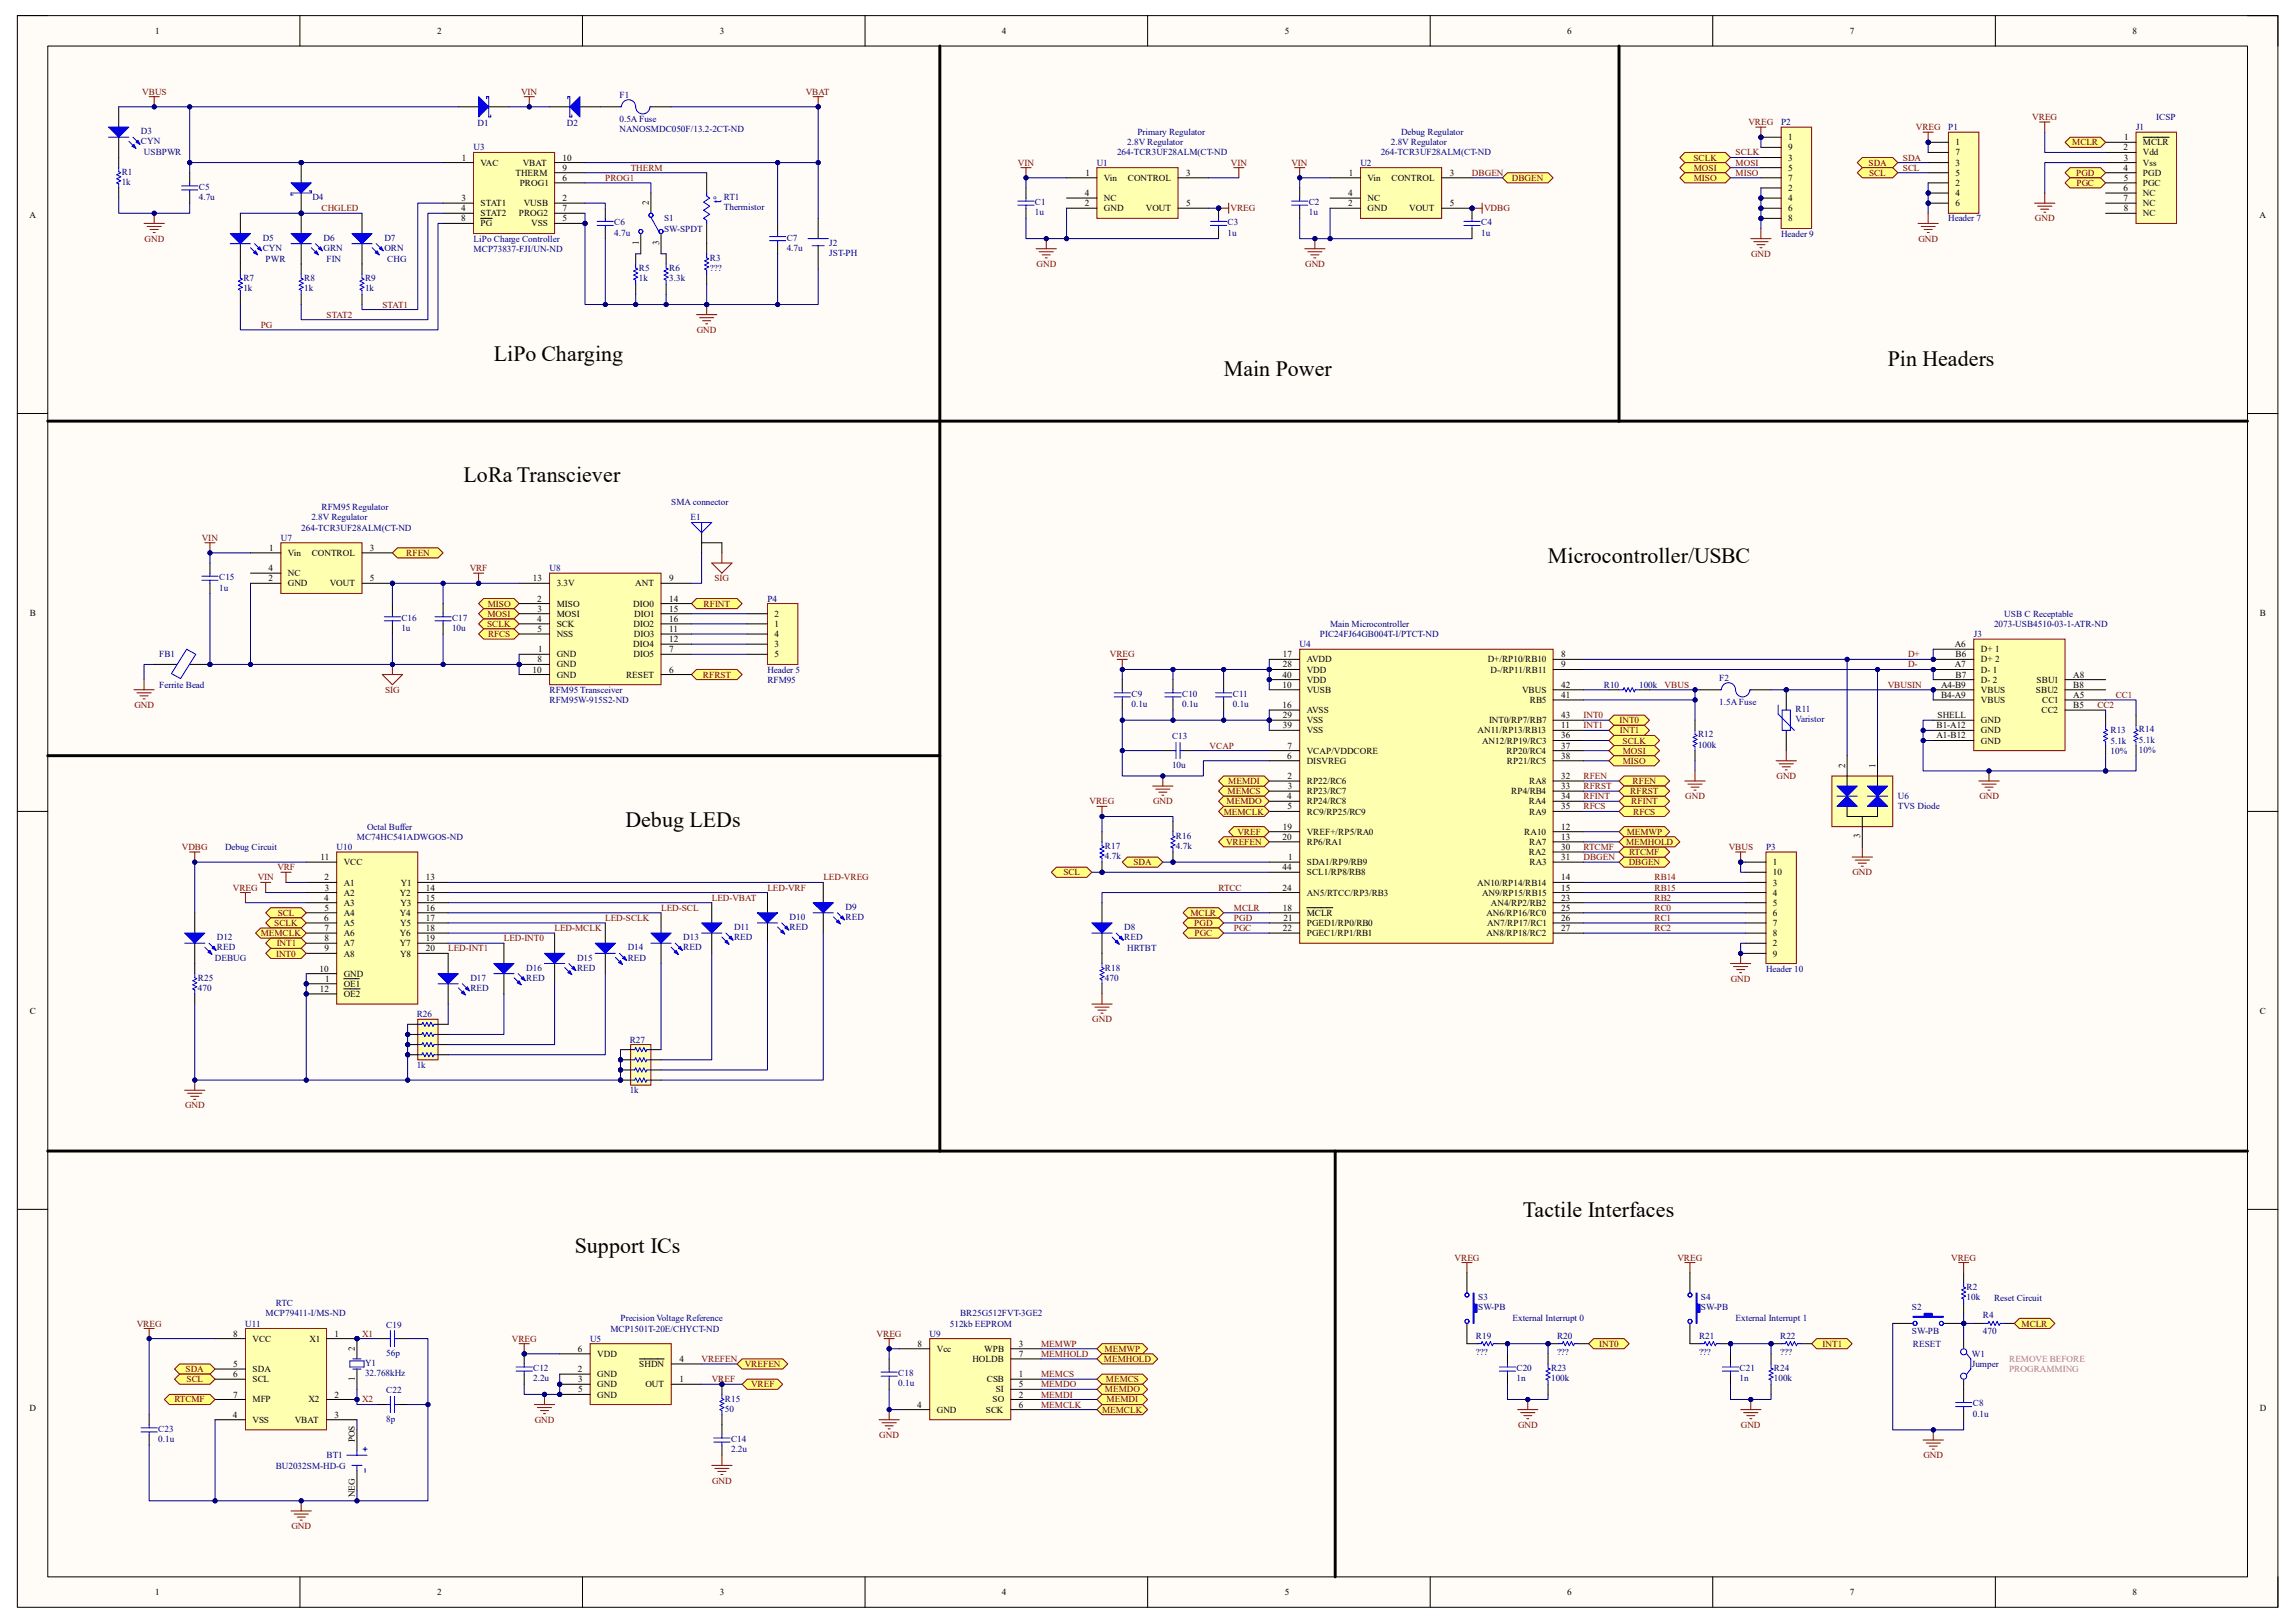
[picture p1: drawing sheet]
<svg xmlns="http://www.w3.org/2000/svg" width="297mm" height="210mm" viewBox="0 0 297 210" stroke-linecap="round" stroke-linejoin="round" font-family="sans-serif">
<defs><g id="words">
<g font-size="2.8">
<text x="63.9" y="46.7">LiPo Charging</text>
<text x="244.3" y="47.3">Pin Headers</text>
<text x="158.4" y="48.6">Main Power</text>
<text x="60" y="62.4">LoRa Transciever</text>
<text x="200.3" y="72.9">Microcontroller/USBC</text>
<text x="80.9" y="107">Debug LEDs</text>
<text x="197.1" y="157.5">Tactile Interfaces</text>
<text x="74.4" y="162.1">Support ICs</text>
</g>
<text font-size="1.4" fill="#00f" x="93.4" y="26.3" transform="rotate(-90 93.4 26.3)">t°</text>
<g font-size="1.2">
<text x="20.1" y="4.4">1</text>
<text x="56.6" y="4.4">2</text>
<text x="93.2" y="4.4">3</text>
<text x="129.7" y="4.4">4</text>
<text x="166.3" y="4.4">5</text>
<text x="202.8" y="4.4">6</text>
<text x="239.4" y="4.4">7</text>
<text x="276" y="4.4">8</text>
<text x="59.8" y="20.8">1</text>
<text x="62.2" y="21.4">VAC</text>
<text x="66.7" y="22.7">THERM</text>
<text x="67.6" y="21.4">VBAT</text>
<text x="72.8" y="23.4">6</text>
<text x="72.8" y="22.1">9</text>
<text x="72.8" y="20.8">10</text>
<text x="140.5" y="22.7">1</text>
<text x="142.9" y="23.4">Vin</text>
<text x="146" y="23.4">CONTROL</text>
<text x="153.5" y="22.7">3</text>
<text x="174.6" y="22.7">1</text>
<text x="177" y="23.4">Vin</text>
<text x="180.1" y="23.4">CONTROL</text>
<text x="187.6" y="22.7">3</text>
<text x="231.4" y="18.2">1</text>
<text x="231.4" y="20.8">3</text>
<text x="231.4" y="22.1">5</text>
<text x="231.4" y="23.4">7</text>
<text x="231.4" y="19.5">9</text>
<text x="253.1" y="18.8">1</text>
<text x="253.1" y="21.4">3</text>
<text x="253.1" y="22.7">5</text>
<text x="253.1" y="20.1">7</text>
<text x="274.8" y="19.5">2</text>
<text x="274.8" y="22.1">4</text>
<text x="274.9" y="20.8">3</text>
<text x="274.9" y="23.4">5</text>
<text x="274.9" y="18.2">1</text>
<text x="277.3" y="18.8">MCLR</text>
<text x="277.3" y="20.1">Vdd</text>
<text x="277.3" y="21.4">Vss</text>
<text x="277.3" y="22.7">PGD</text>
<text x="3.8" y="28.2">A</text>
<text x="59.7" y="27.3">4</text>
<text x="59.7" y="28.7">8</text>
<text x="59.7" y="26">3</text>
<text x="62.2" y="26.7">STAT1</text>
<text x="62.2" y="28">STAT2</text>
<text x="62.2" y="29.3">PG</text>
<text x="67.1" y="28">PROG2</text>
<text x="67.3" y="24">PROG1</text>
<text x="67.8" y="26.7">VUSB</text>
<text x="68.7" y="29.3">VSS</text>
<text x="72.8" y="26">2</text>
<text x="72.8" y="28.7">5</text>
<text x="72.8" y="27.3">7</text>
<text x="84" y="26.5" transform="rotate(-90 84 26.5)">2</text>
<text x="140.4" y="26.7">2</text>
<text x="140.4" y="25.4">4</text>
<text x="142.9" y="27.3">GND</text>
<text x="142.9" y="26">NC</text>
<text x="148.3" y="27.3">VOUT</text>
<text x="153.5" y="26.7">5</text>
<text x="174.5" y="26.7">2</text>
<text x="174.5" y="25.4">4</text>
<text x="177" y="27.3">GND</text>
<text x="177" y="26">NC</text>
<text x="182.4" y="27.3">VOUT</text>
<text x="187.6" y="26.7">5</text>
<text x="231.4" y="24.7">2</text>
<text x="231.4" y="26">4</text>
<text x="231.4" y="27.3">6</text>
<text x="231.4" y="28.7">8</text>
<text x="253.1" y="24">2</text>
<text x="253.1" y="25.4">4</text>
<text x="253.1" y="26.7">6</text>
<text x="274.8" y="24.7">6</text>
<text x="274.8" y="26">7</text>
<text x="274.9" y="27.3">8</text>
<text x="277.3" y="24">PGC</text>
<text x="277.3" y="25.4">NC</text>
<text x="277.3" y="26.7">NC</text>
<text x="277.3" y="28">NC</text>
<text x="292.4" y="28.2">A</text>
<text x="82.7" y="31.7" transform="rotate(-90 82.7 31.7)">1</text>
<text x="85.3" y="31.7" transform="rotate(-90 85.3 31.7)">3</text>
<text x="34.8" y="71.3">1</text>
<text x="37.3" y="71.9">Vin</text>
<text x="40.3" y="71.9">CONTROL</text>
<text x="47.9" y="71.3">3</text>
<text x="34.8" y="75.2">2</text>
<text x="34.8" y="73.9">4</text>
<text x="37.3" y="75.9">GND</text>
<text x="37.3" y="74.5">NC</text>
<text x="42.7" y="75.9">VOUT</text>
<text x="47.9" y="75.2">5</text>
<text x="69" y="75.2">13</text>
<text x="69.5" y="77.9">2</text>
<text x="72.1" y="75.9">3.3V</text>
<text x="82.2" y="75.9">ANT</text>
<text x="86.6" y="75.2">9</text>
<text x="86.6" y="77.9">14</text>
<text x="3.9" y="79.7">B</text>
<text x="69.5" y="80.5">4</text>
<text x="69.6" y="79.2">3</text>
<text x="69.6" y="81.8">5</text>
<text x="72.1" y="78.5">MISO</text>
<text x="72.1" y="79.8">MOSI</text>
<text x="72.1" y="81.1">SCK</text>
<text x="72.1" y="82.4">NSS</text>
<text x="82" y="83.7">DIO4</text>
<text x="82" y="78.5">DIO0</text>
<text x="82" y="81.1">DIO2</text>
<text x="82" y="82.4">DIO3</text>
<text x="82.1" y="79.8">DIO1</text>
<text x="86.6" y="80.5">16</text>
<text x="86.6" y="79.2">15</text>
<text x="86.6" y="83.1">12</text>
<text x="86.6" y="81.8">11</text>
<text x="100.2" y="79.8">2</text>
<text x="100.2" y="81.1">1</text>
<text x="100.2" y="82.4">4</text>
<text x="100.2" y="83.7">3</text>
<text x="253" y="83.7">A6</text>
<text x="292.5" y="79.7">B</text>
<text x="68.9" y="87">10</text>
<text x="69.6" y="85.7">8</text>
<text x="69.6" y="84.4">1</text>
<text x="72.1" y="85">GND</text>
<text x="72.1" y="86.4">GND</text>
<text x="72.1" y="87.7">GND</text>
<text x="81" y="87.7">RESET</text>
<text x="82" y="85">DIO5</text>
<text x="86.6" y="87">6</text>
<text x="86.6" y="84.4">7</text>
<text x="100.2" y="85">5</text>
<text x="166" y="89">10</text>
<text x="166" y="87.7">40</text>
<text x="166" y="85">17</text>
<text x="166" y="86.4">28</text>
<text x="169.1" y="89.7">VUSB</text>
<text x="169.1" y="85.7">AVDD</text>
<text x="169.1" y="87">VDD</text>
<text x="169.1" y="88.3">VDD</text>
<text x="192.5" y="85.7">D+/RP10/RB10</text>
<text x="192.9" y="87">D-/RP11/RB11</text>
<text x="197" y="89.7">VBUS</text>
<text x="202.1" y="85">8</text>
<text x="202.1" y="86.4">9</text>
<text x="202.1" y="89">42</text>
<text x="251.2" y="89">A4-B9</text>
<text x="253" y="86.4">A7</text>
<text x="253.1" y="87.7">B7</text>
<text x="253.1" y="85">B6</text>
<text x="256.4" y="89.7">VBUS</text>
<text x="256.4" y="88.3">D- 2</text>
<text x="256.4" y="84.4">D+ 1</text>
<text x="256.4" y="87">D- 1</text>
<text x="256.4" y="85.7">D+ 2</text>
<text x="263.5" y="89.7">SBU2</text>
<text x="263.6" y="88.3">SBU1</text>
<text x="268.3" y="89">B8</text>
<text x="268.3" y="87.7">A8</text>
<text x="166" y="91.6">16</text>
<text x="166" y="92.9">29</text>
<text x="166" y="94.2">39</text>
<text x="169.1" y="92.3">AVSS</text>
<text x="169.1" y="93.6">VSS</text>
<text x="169.1" y="94.9">VSS</text>
<text x="191.2" y="94.9">AN11/RP13/RB13</text>
<text x="192.7" y="93.6">INT0/RP7/RB7</text>
<text x="198" y="91">RB5</text>
<text x="202.1" y="94.2">11</text>
<text x="202.1" y="95.5">36</text>
<text x="202.1" y="90.3">41</text>
<text x="202.1" y="92.9">43</text>
<text x="250.6" y="95.5">A1-B12</text>
<text x="250.6" y="94.2">B1-A12</text>
<text x="250.7" y="92.9">SHELL</text>
<text x="251.2" y="90.3">B4-A9</text>
<text x="256.4" y="94.9">GND</text>
<text x="256.4" y="91">VBUS</text>
<text x="256.4" y="93.6">GND</text>
<text x="264.2" y="92.3">CC2</text>
<text x="264.3" y="91">CC1</text>
<text x="268.3" y="90.3">A5</text>
<text x="268.3" y="91.6">B5</text>
<text x="166.6" y="98.2">6</text>
<text x="166.6" y="100.8">2</text>
<text x="166.6" y="96.9">7</text>
<text x="169.1" y="101.5">RP22/RC6</text>
<text x="169.1" y="98.8">DISVREG</text>
<text x="169.1" y="97.5">VCAP/VDDCORE</text>
<text x="191.8" y="96.2">AN12/RP19/RC3</text>
<text x="195" y="97.5">RP20/RC4</text>
<text x="195" y="98.8">RP21/RC5</text>
<text x="197.9" y="101.5">RA8</text>
<text x="202.1" y="100.8">32</text>
<text x="202.1" y="96.9">37</text>
<text x="202.1" y="98.2">38</text>
<text x="238.8" y="99.4" transform="rotate(-90 238.8 99.4)">2</text>
<text x="242.7" y="99.4" transform="rotate(-90 242.7 99.4)">1</text>
<text x="256.4" y="96.2">GND</text>
<text x="166" y="107.4">19</text>
<text x="166.6" y="103.4">4</text>
<text x="166.6" y="104.7">5</text>
<text x="166.7" y="102.1">3</text>
<text x="169.1" y="102.8">RP23/RC7</text>
<text x="169.1" y="104.1">RP24/RC8</text>
<text x="169.1" y="105.4">RC9/RP25/RC9</text>
<text x="195.6" y="102.8">RP4/RB4</text>
<text x="197.9" y="104.1">RA4</text>
<text x="197.9" y="105.4">RA9</text>
<text x="202.1" y="107.4">12</text>
<text x="202.1" y="102.1">33</text>
<text x="202.1" y="103.4">34</text>
<text x="202.1" y="104.7">35</text>
<text x="41.5" y="111.3">11</text>
<text x="42" y="113.9">2</text>
<text x="44.5" y="112">VCC</text>
<text x="55.1" y="113.9">13</text>
<text x="166" y="108.7">20</text>
<text x="166" y="112.6">44</text>
<text x="166.7" y="111.3">1</text>
<text x="169.1" y="112">SDA1/RP9/RB9</text>
<text x="169.1" y="108">VREF+/RP5/RA0</text>
<text x="169.1" y="109.3">RP6/RA1</text>
<text x="169.1" y="113.3">SCL1/RP8/RB8</text>
<text x="197.3" y="108">RA10</text>
<text x="197.9" y="110.7">RA2</text>
<text x="197.9" y="109.3">RA7</text>
<text x="198" y="112">RA3</text>
<text x="202.1" y="108.7">13</text>
<text x="202.1" y="113.9">14</text>
<text x="202.1" y="110">30</text>
<text x="202.1" y="111.3">31</text>
<text x="229.4" y="112">1</text>
<text x="229.4" y="113.3">10</text>
<text x="240.8" y="108.5" transform="rotate(-90 240.8 108.5)">3</text>
<text x="42" y="116.5">4</text>
<text x="42" y="119.2">6</text>
<text x="42" y="117.9">5</text>
<text x="42" y="115.2">3</text>
<text x="44.5" y="114.6">A1</text>
<text x="44.5" y="115.9">A2</text>
<text x="44.5" y="117.2">A3</text>
<text x="44.5" y="118.5">A4</text>
<text x="44.5" y="119.8">A5</text>
<text x="51.7" y="115.9">Y2</text>
<text x="51.7" y="118.5">Y4</text>
<text x="51.8" y="119.8">Y5</text>
<text x="51.8" y="117.2">Y3</text>
<text x="51.9" y="114.6">Y1</text>
<text x="55.1" y="115.2">14</text>
<text x="55.1" y="116.5">15</text>
<text x="55.1" y="117.9">16</text>
<text x="55.1" y="119.2">17</text>
<text x="166" y="115.2">24</text>
<text x="166" y="117.9">18</text>
<text x="166.1" y="119.2">21</text>
<text x="169.1" y="118.5">MCLR</text>
<text x="169.1" y="119.8">PGED1/RP0/RB0</text>
<text x="169.1" y="115.9">AN5/RTCC/RP3/RB3</text>
<text x="191.2" y="114.6">AN10/RP14/RB14</text>
<text x="191.8" y="115.9">AN9/RP15/RB15</text>
<text x="192.4" y="118.5">AN6/RP16/RC0</text>
<text x="192.4" y="119.8">AN7/RP17/RC1</text>
<text x="193" y="117.2">AN4/RP2/RB2</text>
<text x="202.1" y="115.2">15</text>
<text x="202.1" y="116.5">23</text>
<text x="202.1" y="117.9">25</text>
<text x="202.1" y="119.2">26</text>
<text x="229.4" y="114.6">3</text>
<text x="229.4" y="115.9">4</text>
<text x="229.4" y="117.2">5</text>
<text x="229.4" y="118.5">6</text>
<text x="229.4" y="119.8">7</text>
<text x="41.4" y="125.7">10</text>
<text x="42" y="120.5">7</text>
<text x="42" y="121.8">8</text>
<text x="42" y="123.1">9</text>
<text x="44.5" y="121.2">A6</text>
<text x="44.5" y="122.5">A7</text>
<text x="44.5" y="123.8">A8</text>
<text x="51.7" y="121.2">Y6</text>
<text x="51.7" y="122.5">Y7</text>
<text x="51.8" y="123.8">Y8</text>
<text x="55.1" y="120.5">18</text>
<text x="55.1" y="121.8">19</text>
<text x="55.1" y="123.1">20</text>
<text x="166" y="120.5">22</text>
<text x="169.1" y="121.2">PGEC1/RP1/RB1</text>
<text x="192.4" y="121.2">AN8/RP18/RC2</text>
<text x="202.1" y="120.5">27</text>
<text x="229.4" y="122.5">2</text>
<text x="229.4" y="121.2">8</text>
<text x="229.4" y="123.8">9</text>
<text x="3.9" y="131.1">C</text>
<text x="41.4" y="128.4">12</text>
<text x="42.1" y="127">1</text>
<text x="44.5" y="127.7">OE1</text>
<text x="44.5" y="126.4">GND</text>
<text x="44.5" y="129">OE2</text>
<text x="292.4" y="131.1">C</text>
<text x="30.2" y="173">8</text>
<text x="32.7" y="173.6">VCC</text>
<text x="40" y="173.6">X1</text>
<text x="43.3" y="173">1</text>
<text x="30.2" y="176.9">5</text>
<text x="30.2" y="178.2">6</text>
<text x="32.7" y="177.5">SDA</text>
<text x="32.7" y="178.9">SCL</text>
<text x="45.9" y="178.6" transform="rotate(-90 45.9 178.6)">1</text>
<text x="45.9" y="174.8" transform="rotate(-90 45.9 174.8)">2</text>
<text x="74.8" y="177.5">2</text>
<text x="74.8" y="174.9">6</text>
<text x="74.8" y="178.9">3</text>
<text x="77.3" y="178.2">GND</text>
<text x="77.3" y="179.5">GND</text>
<text x="77.3" y="175.6">VDD</text>
<text x="82.7" y="176.9">SHDN</text>
<text x="83.5" y="179.5">OUT</text>
<text x="87.9" y="178.9">1</text>
<text x="87.9" y="176.2">4</text>
<text x="118.7" y="174.3">8</text>
<text x="121.2" y="174.9">Vcc</text>
<text x="125.9" y="176.2">HOLDB</text>
<text x="127.4" y="174.9">WPB</text>
<text x="127.7" y="178.9">CSB</text>
<text x="131.9" y="178.2">1</text>
<text x="131.9" y="174.3">3</text>
<text x="131.9" y="179.5">5</text>
<text x="131.9" y="175.6">7</text>
<text x="3.8" y="182.6">D</text>
<text x="30.1" y="183.5">4</text>
<text x="30.2" y="180.8">7</text>
<text x="32.7" y="184.1">VSS</text>
<text x="32.7" y="181.5">MFP</text>
<text x="38.1" y="184.1">VBAT</text>
<text x="39.9" y="181.5">X2</text>
<text x="43.3" y="180.8">2</text>
<text x="43.3" y="183.5">3</text>
<text x="74.8" y="180.2">5</text>
<text x="77.3" y="180.8">GND</text>
<text x="118.7" y="182.2">4</text>
<text x="121.2" y="182.8">GND</text>
<text x="127.6" y="182.8">SCK</text>
<text x="128.4" y="181.5">SO</text>
<text x="128.9" y="180.2">SI</text>
<text x="131.9" y="180.8">2</text>
<text x="131.9" y="182.2">6</text>
<text x="292.4" y="182.6">D</text>
<text x="45.9" y="186.6" transform="rotate(-90 45.9 186.6)">POS</text>
<text x="45.9" y="193.7" transform="rotate(-90 45.9 193.7)">NEG</text>
<text x="20.1" y="206.4">1</text>
<text x="56.6" y="206.4">2</text>
<text x="93.2" y="206.4">3</text>
<text x="129.7" y="206.4">4</text>
<text x="166.3" y="206.4">5</text>
<text x="202.8" y="206.4">6</text>
<text x="239.4" y="206.4">7</text>
<text x="276" y="206.4">8</text>
</g>
<g font-size="1.2" fill="#000080">
<text x="18.2" y="17.4">D3</text>
<text x="61.8" y="16.3">D1</text>
<text x="73.4" y="16.3">D2</text>
<text x="80.2" y="17.1">NANOSMDC050F/13.2-2CT-ND</text>
<text x="80.2" y="12.7">F1</text>
<text x="80.2" y="15.8">0.5A Fuse</text>
<text x="147.2" y="17.5">Primary Regulator</text>
<text x="181.3" y="17.5">Debug Regulator</text>
<text x="230.5" y="16.2">P2</text>
<text x="252.1" y="16.8">P1</text>
<text x="276.4" y="16.8">J1</text>
<text x="279.1" y="15.5">ICSP</text>
<text x="15.7" y="23.9">1k</text>
<text x="15.7" y="22.6">R1</text>
<text x="18.2" y="18.7">CYN</text>
<text x="18.6" y="20.1">USBPWR</text>
<text x="61.3" y="19.5">U3</text>
<text x="141.9" y="21.4">U1</text>
<text x="144.6" y="20.1">264-TCR3UF28ALM(CT-ND</text>
<text x="145.9" y="18.8">2.8V Regulator</text>
<text x="176.1" y="21.4">U2</text>
<text x="178.7" y="20.1">264-TCR3UF28ALM(CT-ND</text>
<text x="180" y="18.8">2.8V Regulator</text>
<text x="25.7" y="25.9">4.7u</text>
<text x="25.7" y="24.6">C5</text>
<text x="40.4" y="25.9">D4</text>
<text x="79.5" y="29.2">C6</text>
<text x="85.9" y="28.7">S1</text>
<text x="85.9" y="30">SW-SPDT</text>
<text x="93.7" y="25.9">RT1</text>
<text x="93.7" y="27.2">Thermistor</text>
<text x="133.9" y="27.9">1u</text>
<text x="133.9" y="26.5">C1</text>
<text x="158.9" y="29.2">C3</text>
<text x="169.4" y="27.9">1u</text>
<text x="169.4" y="26.5">C2</text>
<text x="191.7" y="29.2">C4</text>
<text x="252.1" y="28.7">Header 7</text>
<text x="34" y="31.2">D5</text>
<text x="34" y="32.5">CYN</text>
<text x="34.4" y="33.9">PWR</text>
<text x="41.9" y="31.2">D6</text>
<text x="41.9" y="32.5">GRN</text>
<text x="42.2" y="33.9">FIN</text>
<text x="49.7" y="31.2">D7</text>
<text x="49.7" y="32.5">ORN</text>
<text x="50.1" y="33.9">CHG</text>
<text x="61.3" y="32.6">MCP73837-FJI/UN-ND</text>
<text x="61.3" y="31.3">LiPo Charge Controller</text>
<text x="79.5" y="30.5">4.7u</text>
<text x="82.7" y="35.1">R5</text>
<text x="86.6" y="35.1">R6</text>
<text x="91.9" y="35.1">???</text>
<text x="91.9" y="33.8">R3</text>
<text x="101.8" y="32.5">4.7u</text>
<text x="101.8" y="31.2">C7</text>
<text x="107.3" y="31.8">J2</text>
<text x="107.3" y="33.1">JST-PH</text>
<text x="158.9" y="30.5">1u</text>
<text x="191.7" y="30.5">1u</text>
<text x="230.5" y="30.6">Header 9</text>
<text x="31.5" y="37.7">1k</text>
<text x="31.5" y="36.4">R7</text>
<text x="39.4" y="37.7">1k</text>
<text x="39.4" y="36.4">R8</text>
<text x="47.2" y="37.7">1k</text>
<text x="47.2" y="36.4">R9</text>
<text x="82.7" y="36.4">1k</text>
<text x="86.6" y="36.4">3.3k</text>
<text x="86.9" y="65.4">SMA connector</text>
<text x="36.4" y="70">U7</text>
<text x="39" y="68.7">264-TCR3UF28ALM(CT-ND</text>
<text x="40.3" y="67.4">2.8V Regulator</text>
<text x="41.6" y="66">RFM95 Regulator</text>
<text x="89.4" y="67.2">E1</text>
<text x="28.4" y="76.4">1u</text>
<text x="28.4" y="75.1">C15</text>
<text x="71.1" y="73.9">U8</text>
<text x="99.3" y="77.9">P4</text>
<text x="51.9" y="81.7">1u</text>
<text x="51.9" y="80.3">C16</text>
<text x="58.5" y="81.7">10u</text>
<text x="58.5" y="80.3">C17</text>
<text x="168.2" y="83.7">U4</text>
<text x="170.8" y="82.4">PIC24FJ64GB004T-I/PTCT-ND</text>
<text x="172.1" y="81.1">Main Microcontroller</text>
<text x="255.4" y="82.4">J3</text>
<text x="258.1" y="81.1">2073-USB4510-03-1-ATR-ND</text>
<text x="259.4" y="79.8">USB C Receptable</text>
<text x="20.6" y="85">FB1</text>
<text x="20.6" y="89">Ferrite Bead</text>
<text x="71.1" y="89.7">RFM95 Transceiver</text>
<text x="99.3" y="87">Header 5</text>
<text x="99.3" y="88.3">RFM95</text>
<text x="207.6" y="89">R10</text>
<text x="212.1" y="89">100k</text>
<text x="222.5" y="88.1">F2</text>
<text x="71.1" y="91">RFM95W-915S2-ND</text>
<text x="146.4" y="91.5">0.1u</text>
<text x="146.4" y="90.2">C9</text>
<text x="151.7" y="95.7">C13</text>
<text x="153" y="91.5">0.1u</text>
<text x="153" y="90.2">C10</text>
<text x="159.6" y="91.5">0.1u</text>
<text x="159.6" y="90.2">C11</text>
<text x="219.8" y="95.4">R12</text>
<text x="222.5" y="91.2">1.5A Fuse</text>
<text x="232.4" y="92.2">R11</text>
<text x="232.4" y="93.5">Varistor</text>
<text x="273.1" y="94.9">R13</text>
<text x="276.8" y="94.8">R14</text>
<text x="151.7" y="99.4">10u</text>
<text x="219.8" y="96.7">100k</text>
<text x="273.1" y="96.2">5.1k</text>
<text x="273.1" y="97.5">10%</text>
<text x="276.8" y="96.1">5.1k</text>
<text x="276.8" y="97.4">10%</text>
<text x="47.5" y="107.4">Octal Buffer</text>
<text x="245.6" y="103.4">U6</text>
<text x="245.6" y="104.7">TVS Diode</text>
<text x="29.1" y="110">Debug Circuit</text>
<text x="43.6" y="110">U10</text>
<text x="46.2" y="108.7">MC74HC541ADWGOS-ND</text>
<text x="143" y="111.2">4.7k</text>
<text x="143" y="109.9">R17</text>
<text x="152.2" y="109.9">4.7k</text>
<text x="152.2" y="108.5">R16</text>
<text x="228.6" y="110">P3</text>
<text x="102.2" y="119">D10</text>
<text x="109.4" y="117.7">D9</text>
<text x="109.4" y="119">RED</text>
<text x="27.8" y="124.4">DEBUG</text>
<text x="28.1" y="121.7">D12</text>
<text x="28.1" y="123">RED</text>
<text x="68.1" y="125.6">D16</text>
<text x="74.7" y="124.3">D15</text>
<text x="74.7" y="125.6">RED</text>
<text x="81.2" y="123">D14</text>
<text x="81.2" y="124.3">RED</text>
<text x="88.4" y="121.7">D13</text>
<text x="88.4" y="123">RED</text>
<text x="95" y="120.4">D11</text>
<text x="95" y="121.7">RED</text>
<text x="102.2" y="120.4">RED</text>
<text x="143" y="125.6">R18</text>
<text x="145.5" y="120.4">D8</text>
<text x="145.5" y="121.7">RED</text>
<text x="145.9" y="123.1">HRTBT</text>
<text x="228.6" y="125.7">Header 10</text>
<text x="25.6" y="128.2">470</text>
<text x="25.6" y="126.9">R25</text>
<text x="53.9" y="131.7">R26</text>
<text x="60.9" y="126.9">D17</text>
<text x="60.9" y="128.2">RED</text>
<text x="68.1" y="126.9">RED</text>
<text x="143" y="126.9">470</text>
<text x="81.5" y="134.9">R27</text>
<text x="53.9" y="138.2">1k</text>
<text x="81.5" y="141.5">1k</text>
<text x="254.5" y="166.9">R2</text>
<text x="31.7" y="171.7">U11</text>
<text x="34.4" y="170.3">MCP79411-I/MS-ND</text>
<text x="35.7" y="169">RTC</text>
<text x="50" y="171.8">C19</text>
<text x="76.4" y="173.6">U5</text>
<text x="79" y="172.3">MCP1501T-20E/CHYCT-ND</text>
<text x="80.3" y="171">Precision Voltage Reference</text>
<text x="120.3" y="173">U9</text>
<text x="122.9" y="171.7">512kb EEPROM</text>
<text x="124.2" y="170.3">BR25G512FVT-3GE2</text>
<text x="191" y="173.2">R19</text>
<text x="191.3" y="168.2">S3</text>
<text x="191.3" y="169.5">SW-PB</text>
<text x="195.7" y="171">External Interrupt 0</text>
<text x="201.5" y="173.2">R20</text>
<text x="219.9" y="173.2">R21</text>
<text x="220.1" y="168.2">S4</text>
<text x="220.1" y="169.5">SW-PB</text>
<text x="224.6" y="171">External Interrupt 1</text>
<text x="230.4" y="173.2">R22</text>
<text x="247.4" y="169.5">S2</text>
<text x="247.4" y="172.7">SW-PB</text>
<text x="254.5" y="168.2">10k</text>
<text x="256.6" y="172.7">470</text>
<text x="256.6" y="170.6">R4</text>
<text x="258.1" y="168.4">Reset Circuit</text>
<text x="47.2" y="176.8">Y1</text>
<text x="47.2" y="178.1">32.768kHz</text>
<text x="50" y="175.5">56p</text>
<text x="69" y="178.7">2.2u</text>
<text x="69" y="177.4">C12</text>
<text x="116.2" y="179.4">0.1u</text>
<text x="116.2" y="178.1">C18</text>
<text x="191" y="175.3">???</text>
<text x="196.3" y="178.7">1n</text>
<text x="196.3" y="177.4">C20</text>
<text x="200.7" y="178.7">100k</text>
<text x="200.7" y="177.4">R23</text>
<text x="201.5" y="175.3">???</text>
<text x="219.9" y="175.3">???</text>
<text x="225.1" y="178.7">1n</text>
<text x="225.1" y="177.4">C21</text>
<text x="229.6" y="178.7">100k</text>
<text x="229.6" y="177.4">R24</text>
<text x="230.4" y="175.3">???</text>
<text x="247.6" y="174.3">RESET</text>
<text x="255.2" y="175.6">W1</text>
<text x="255.2" y="176.9">Jumper</text>
<text x="20.5" y="185.3">C23</text>
<text x="50" y="184">8p</text>
<text x="50" y="180.3">C22</text>
<text x="93.8" y="182.7">50</text>
<text x="93.8" y="181.4">R15</text>
<text x="255.3" y="183.3">0.1u</text>
<text x="255.3" y="182">C8</text>
<text x="20.5" y="186.6">0.1u</text>
<text x="35.7" y="190">BU2032SM-HD-G</text>
<text x="42.2" y="188.7">BT1</text>
<text x="94.6" y="187.9">2.2u</text>
<text x="94.6" y="186.6">C14</text>
</g>
<g font-size="1.2" fill="#800000">
<text x="18.4" y="12.2">VBUS</text>
<text x="67.4" y="12.2">VIN</text>
<text x="104.3" y="12.2">VBAT</text>
<text x="226.3" y="16.2">VREG</text>
<text x="247.9" y="16.8">VREG</text>
<text x="263" y="15.5">VREG</text>
<text x="78.3" y="23.4">PROG1</text>
<text x="81.6" y="22.1">THERM</text>
<text x="131.7" y="21.4">VIN</text>
<text x="159.3" y="21.4">VIN</text>
<text x="167.1" y="21.4">VIN</text>
<text x="190.5" y="22.7">DBGEN</text>
<text x="195.7" y="23.4">DBGEN</text>
<text x="219.2" y="20.8">SCLK</text>
<text x="219.2" y="22.1">MOSI</text>
<text x="219.2" y="23.4">MISO</text>
<text x="224.6" y="20.1">SCLK</text>
<text x="224.6" y="21.4">MOSI</text>
<text x="224.6" y="22.7">MISO</text>
<text x="241.8" y="21.4">SDA</text>
<text x="241.9" y="22.7">SCL</text>
<text x="246.3" y="20.8">SDA</text>
<text x="246.3" y="22.1">SCL</text>
<text x="268.2" y="18.8">MCLR</text>
<text x="268.7" y="22.7">PGD</text>
<text x="41.6" y="27.3">CHGLED</text>
<text x="159.3" y="27.3">VREG</text>
<text x="192.1" y="27.3">VDBG</text>
<text x="263.4" y="28.7">GND</text>
<text x="268.7" y="24">PGC</text>
<text x="18.7" y="31.3">GND</text>
<text x="134.2" y="34.5">GND</text>
<text x="168.9" y="34.5">GND</text>
<text x="226.6" y="33.2">GND</text>
<text x="248.3" y="31.3">GND</text>
<text x="42.2" y="41.1">STAT2</text>
<text x="49.5" y="39.8">STAT1</text>
<text x="33.7" y="42.4">PG</text>
<text x="90.2" y="43.1">GND</text>
<text x="26.1" y="70">VIN</text>
<text x="52.6" y="71.9">RFEN</text>
<text x="60.8" y="73.9">VRF</text>
<text x="92.5" y="75.2">SIG</text>
<text x="63" y="81.1">SCLK</text>
<text x="63.1" y="79.8">MOSI</text>
<text x="63.1" y="78.5">MISO</text>
<text x="63.2" y="82.4">RFCS</text>
<text x="91.1" y="78.5">RFINT</text>
<text x="49.8" y="89.7">SIG</text>
<text x="91" y="87.7">RFRST</text>
<text x="143.6" y="85">VREG</text>
<text x="215.4" y="89">VBUS</text>
<text x="244.3" y="89">VBUSIN</text>
<text x="246.9" y="85">D+</text>
<text x="246.9" y="86.4">D-</text>
<text x="17.4" y="91.6">GND</text>
<text x="204.9" y="92.9">INT0</text>
<text x="204.9" y="94.2">INT1</text>
<text x="209.6" y="93.6">INT0</text>
<text x="209.6" y="94.9">INT1</text>
<text x="271.4" y="91.6">CC2</text>
<text x="273.8" y="90.3">CC1</text>
<text x="156.5" y="96.9">VCAP</text>
<text x="159" y="101.5">MEMDI</text>
<text x="204.9" y="100.8">RFEN</text>
<text x="210" y="96.2">SCLK</text>
<text x="210" y="97.5">MOSI</text>
<text x="210" y="98.8">MISO</text>
<text x="211.3" y="101.5">RFEN</text>
<text x="229.9" y="100.8">GND</text>
<text x="141" y="104.1">VREG</text>
<text x="149.2" y="104.1">GND</text>
<text x="158.4" y="105.4">MEMCLK</text>
<text x="158.7" y="104.1">MEMDO</text>
<text x="158.9" y="102.8">MEMCS</text>
<text x="204.9" y="104.7">RFCS</text>
<text x="204.9" y="103.4">RFINT</text>
<text x="204.9" y="102.1">RFRST</text>
<text x="211" y="102.8">RFRST</text>
<text x="211.1" y="104.1">RFINT</text>
<text x="211.4" y="105.4">RFCS</text>
<text x="218.1" y="103.4">GND</text>
<text x="256.2" y="103.4">GND</text>
<text x="23.5" y="110">VDBG</text>
<text x="33.4" y="113.9">VIN</text>
<text x="35.9" y="112.6">VRF</text>
<text x="106.6" y="113.9">LED-VREG</text>
<text x="137.6" y="113.3">SCL</text>
<text x="146.7" y="112">SDA</text>
<text x="158.7" y="109.3">VREFEN</text>
<text x="160.1" y="108">VREF</text>
<text x="204.9" y="110">RTCMF</text>
<text x="204.9" y="111.3">DBGEN</text>
<text x="210.4" y="109.3">MEMHOLD</text>
<text x="210.5" y="108">MEMWP</text>
<text x="210.8" y="112">DBGEN</text>
<text x="210.8" y="110.7">RTCMF</text>
<text x="214.1" y="113.9">RB14</text>
<text x="223.7" y="110">VBUS</text>
<text x="239.7" y="113.3">GND</text>
<text x="30.1" y="115.2">VREG</text>
<text x="35.5" y="119.8">SCLK</text>
<text x="35.9" y="118.5">SCL</text>
<text x="78.3" y="119.2">LED-SCLK</text>
<text x="85.6" y="117.9">LED-SCL</text>
<text x="92.1" y="116.5">LED-VBAT</text>
<text x="99.3" y="115.2">LED-VRF</text>
<text x="154.1" y="118.5">MCLR</text>
<text x="154.6" y="119.8">PGD</text>
<text x="157.7" y="115.2">RTCC</text>
<text x="159.7" y="117.9">MCLR</text>
<text x="159.7" y="119.2">PGD</text>
<text x="214.1" y="115.2">RB15</text>
<text x="214.1" y="116.5">RB2</text>
<text x="214.1" y="117.9">RC0</text>
<text x="214.1" y="119.2">RC1</text>
<text x="33.7" y="121.2">MEMCLK</text>
<text x="35.7" y="123.8">INT0</text>
<text x="35.8" y="122.5">INT1</text>
<text x="58" y="123.1">LED-INT1</text>
<text x="65.2" y="121.8">LED-INT0</text>
<text x="71.8" y="120.5">LED-MCLK</text>
<text x="154.6" y="121.2">PGC</text>
<text x="159.7" y="120.5">PGC</text>
<text x="214.1" y="120.5">RC2</text>
<text x="224" y="127">GND</text>
<text x="141.4" y="132.3">GND</text>
<text x="24" y="143.4">GND</text>
<text x="188.3" y="163.1">VREG</text>
<text x="217.1" y="163.1">VREG</text>
<text x="252.5" y="163.1">VREG</text>
<text x="17.7" y="171.7">VREG</text>
<text x="46.9" y="173">X1</text>
<text x="66.3" y="173.6">VREG</text>
<text x="113.5" y="173">VREG</text>
<text x="261.6" y="171.7">MCLR</text>
<text x="24" y="177.5">SDA</text>
<text x="24.1" y="178.9">SCL</text>
<text x="90.8" y="176.2">VREFEN</text>
<text x="92.1" y="178.9">VREF</text>
<text x="96.4" y="176.9">VREFEN</text>
<text x="97.2" y="179.5">VREF</text>
<text x="134.7" y="174.3">MEMWP</text>
<text x="134.7" y="175.6">MEMHOLD</text>
<text x="134.7" y="178.2">MEMCS</text>
<text x="134.7" y="179.5">MEMDO</text>
<text x="142.9" y="176.2">MEMHOLD</text>
<text x="143" y="174.9">MEMWP</text>
<text x="143.1" y="178.9">MEMCS</text>
<text x="207" y="174.3">INT0</text>
<text x="235.9" y="174.3">INT1</text>
<text x="22.6" y="181.5">RTCMF</text>
<text x="46.9" y="181.5">X2</text>
<text x="69.2" y="184.1">GND</text>
<text x="134.7" y="180.8">MEMDI</text>
<text x="134.7" y="182.2">MEMCLK</text>
<text x="142.6" y="182.8">MEMCLK</text>
<text x="143" y="180.2">MEMDO</text>
<text x="143.2" y="181.5">MEMDI</text>
<text x="196.5" y="184.8">GND</text>
<text x="225.3" y="184.8">GND</text>
<text x="92.2" y="192">GND</text>
<text x="113.8" y="186.1">GND</text>
<text x="248.9" y="188.7">GND</text>
<text x="37.7" y="197.9">GND</text>
</g>
<g font-size="1.2" fill="#ff00d0">
<text x="260" y="176.2">REMOVE BEFORE</text>
<text x="260" y="177.5">PROGRAMMING</text>
</g>
</g></defs>
<path d="M2.2 2h292.6v206h-292.6z" fill-rule="evenodd" fill="#fffcf8"/>
<path d="M2.2 2h292.6v206h-292.6z" fill="none" stroke="#000" stroke-width=".13"/>
<path d="M6.2 6h284.7v198h-284.7z" fill-rule="evenodd" fill="#fffcf8"/>
<g fill="none" stroke="#000" stroke-width=".13">
<path d="M2.2 2h4M6.2 6h284.7v198h-284.7zM38.8 2v4M75.4 2v4M112 2v4M148.5 2v4M185.1 2v4M221.7 2v4M258.2 2v4M290.9 2h3.9v4M2.2 53.5h4M290.9 53.5h3.9"/>
<path d="M2.2 105h4M290.9 105h3.9M2.2 156.5h4M290.9 156.5h3.9M224 175.2v1.3M224 177.8v1.3M38.8 204v4M75.4 204v4M112 204v4M148.5 204v4M185.1 204v4M221.7 204v4"/>
<path d="M258.2 204v4M294.8 204v4"/>
</g>
<path d="M222.9 177.4h2.1M222.9 176.9h2.1M224 176.5v.4M224 177.4v.4" fill="none" stroke="#00f" stroke-width=".13"/>
<path d="M225.3 182.4h2.6M225.7 182.8h1.8M226.1 183.2h1M226.5 183.6h.2M226.6 181.1v1.3" fill="none" stroke="#800000" stroke-width=".13"/>
<circle cx="226.6" cy="181.1" r=".27" fill="#000080"/>
<circle cx="226.6" cy="181.1" r=".27" fill="none" stroke="#000080" stroke-width=".13"/>
<path d="M229.2 175.2v1.3M229.2 179.1v1.3" fill="none" stroke="#000" stroke-width=".13"/>
<path d="M229.2 176.5v.5l.3 .2-.6 .2 .6 .3-.6 .2 .6 .3-.6 .3 .3 .1v.5" fill="none" stroke="#00f" stroke-width=".13"/>
<path d="M234.5 173.9l.6-.7h3.9l.7 .7-.7 .6h-3.9z" fill-rule="evenodd" fill="#ffff80"/>
<path d="M234.5 173.9l.6-.7h3.9l.7 .7-.7 .6h-3.9z" fill="none" stroke="#800000" stroke-width=".13"/>
<circle cx="250.2" cy="89.3" r=".27" fill="#000080"/>
<circle cx="250.2" cy="89.3" r=".27" fill="none" stroke="#000080" stroke-width=".13"/>
<circle cx="250.2" cy="86.6" r=".27" fill="#000080"/>
<circle cx="250.2" cy="86.6" r=".27" fill="none" stroke="#000080" stroke-width=".13"/>
<circle cx="250.2" cy="85.3" r=".27" fill="#000080"/>
<circle cx="250.2" cy="85.3" r=".27" fill="none" stroke="#000080" stroke-width=".13"/>
<path d="M255.4 82.7h11.9v14.4h-11.9z" fill-rule="evenodd" fill="#ffffb0"/>
<path d="M255.4 82.7h11.9v14.4h-11.9z" fill="none" stroke="#800000" stroke-width=".13"/>
<path d="M250.2 95.8h5.2M250.2 94.5h5.2M250.2 89.3h5.2" fill="none" stroke="#000" stroke-width=".13"/>
<circle cx="250.2" cy="89.3" r=".27" fill="#000080"/>
<circle cx="250.2" cy="89.3" r=".27" fill="none" stroke="#000080" stroke-width=".13"/>
<path d="M250.2 87.9h5.2M250.2 84h5.2M250.2 86.6h5.2M267.3 89.3h5.2M267.3 90.6h5.2" fill="none" stroke="#000" stroke-width=".13"/>
<circle cx="250.2" cy="86.6" r=".27" fill="#000080"/>
<circle cx="250.2" cy="86.6" r=".27" fill="none" stroke="#000080" stroke-width=".13"/>
<path d="M250.2 85.3h5.2" fill="none" stroke="#000" stroke-width=".13"/>
<circle cx="250.2" cy="85.3" r=".27" fill="#000080"/>
<circle cx="250.2" cy="85.3" r=".27" fill="none" stroke="#000080" stroke-width=".13"/>
<path d="M250.2 90.6h5.2M250.2 93.2h5.2M267.3 87.9h5.2M267.3 91.9h5.2" fill="none" stroke="#000" stroke-width=".13"/>
<path d="M257.4 99.8v1.3M256.1 101.1h2.6M256.5 101.5h1.8M256.9 101.9h1M257.3 102.2h.2" fill="none" stroke="#800000" stroke-width=".13"/>
<circle cx="257.4" cy="99.8" r=".27" fill="#000080"/>
<circle cx="257.4" cy="99.8" r=".27" fill="none" stroke="#000080" stroke-width=".13"/>
<path d="M248.9 186.3h2.6M249.3 186.7h1.8M249.7 187.1h1M250.1 187.5h.2M250.2 185v1.3" fill="none" stroke="#800000" stroke-width=".13"/>
<circle cx="250.2" cy="185" r=".27" fill="#000080"/>
<circle cx="250.2" cy="185" r=".27" fill="none" stroke="#000080" stroke-width=".13"/>
<path d="M149.2 101.7h2.6M149.6 102.1h1.8M150 102.5h1M150.4 102.9h.2M150.5 100.4v1.3" fill="none" stroke="#800000" stroke-width=".13"/>
<circle cx="150.5" cy="100.4" r=".27" fill="#000080"/>
<circle cx="150.5" cy="100.4" r=".27" fill="none" stroke="#000080" stroke-width=".13"/>
<path d="M272.5 92.5v1.4M272.5 96.5v1.3M276.4 92.5v1.4M276.4 96.5v1.3M254.1 164.7v1.3M254.1 168.6v1.3M254.1 179.8v1.3M255.4 171.2h1.4M259.4 171.2h1.3M254.1 182.4v1.3" fill="none" stroke="#000" stroke-width=".13"/>
<path d="M272.5 93.9v.5l.3 .1-.6 .3 .6 .2-.6 .3 .6 .3-.6 .2 .3 .1v.6M276.4 93.9v.5l.3 .1-.5 .3 .5 .2-.5 .3 .5 .3-.5 .2 .2 .1v.6M254.1 166v.5l.3 .2-.5 .2 .5 .3-.5 .2 .5 .3-.5 .3 .2 .1v.5M256.8 171.2h.5l.1-.2 .3 .5 .2-.5 .3 .5 .3-.5 .2 .5 .2-.3h.5M253.1 181.5h2.1M253.1 182h2.1M254.1 181.1v.4M254.1 182v.4" fill="none" stroke="#00f" stroke-width=".13"/>
<path d="M276.4 17.1h5.3v11.8h-5.3z" fill-rule="evenodd" fill="#ffffb0"/>
<path d="M276.4 17.1h5.3v11.8h-5.3z" fill="none" stroke="#800000" stroke-width=".13"/>
<path d="M272.5 18.4h3.9M272.5 19.7h3.9M277.3 17.8h3.4M272.5 21h3.9M272.5 22.4h3.9M272.5 23.7h3.9M272.5 25h3.9M272.5 26.3h3.9M272.5 27.6h3.9" fill="none" stroke="#000" stroke-width=".13"/>
<circle cx="164.3" cy="86.6" r=".27" fill="#000080"/>
<circle cx="164.3" cy="86.6" r=".27" fill="none" stroke="#000080" stroke-width=".13"/>
<circle cx="164.3" cy="93.2" r=".27" fill="#000080"/>
<circle cx="164.3" cy="93.2" r=".27" fill="none" stroke="#000080" stroke-width=".13"/>
<circle cx="164.3" cy="87.9" r=".27" fill="#000080"/>
<circle cx="164.3" cy="87.9" r=".27" fill="none" stroke="#000080" stroke-width=".13"/>
<path d="M168.2 84h32.8v38.1h-32.8z" fill-rule="evenodd" fill="#ffffb0"/>
<path d="M168.2 84h32.8v38.1h-32.8z" fill="none" stroke="#800000" stroke-width=".13"/>
<g fill="none" stroke="#000" stroke-width=".13">
<path d="M164.3 98.4h3.9M164.3 97.1h3.9M164.3 85.3h3.9M164.3 86.6h3.9M164.3 89.3h3.9M164.3 91.9h3.9M201 85.3h3.9M201 86.6h3.9M201 94.5h3.9M164.3 111.6h3.9M164.3 101.1h3.9M164.3 102.4h3.9"/>
<path d="M164.3 103.7h3.9M164.3 105h3.9M164.3 107.6h3.9M164.3 108.9h3.9M164.3 115.5h3.9M164.3 118.1h3.9M164.3 119.4h3.9M169.1 117.5h3.4M201 107.6h3.9M201 108.9h3.9M201 114.2h3.9M201 115.5h3.9"/>
<path d="M201 118.1h3.9M201 119.4h3.9M201 116.8h3.9M164.3 120.7h3.9M201 120.7h3.9"/>
</g>
<circle cx="164.3" cy="86.6" r=".27" fill="#000080"/>
<circle cx="164.3" cy="86.6" r=".27" fill="none" stroke="#000080" stroke-width=".13"/>
<path d="M164.3 93.2h3.9" fill="none" stroke="#000" stroke-width=".13"/>
<circle cx="164.3" cy="93.2" r=".27" fill="#000080"/>
<circle cx="164.3" cy="93.2" r=".27" fill="none" stroke="#000080" stroke-width=".13"/>
<path d="M164.3 94.5h3.9M164.3 87.9h3.9M201 95.8h3.9M201 97.1h3.9M201 98.4h3.9M201 110.2h3.9M201 111.6h3.9M201 101.1h3.9M201 102.4h3.9M201 103.7h3.9M201 105h3.9" fill="none" stroke="#000" stroke-width=".13"/>
<circle cx="164.3" cy="87.9" r=".27" fill="#000080"/>
<circle cx="164.3" cy="87.9" r=".27" fill="none" stroke="#000080" stroke-width=".13"/>
<path d="M201 90.6h3.9M201 89.3h3.9M201 93.2h3.9M164.3 112.9h3.9" fill="none" stroke="#000" stroke-width=".13"/>
<path d="M144.6 85.3h1.3M145.2 85.3v1.3" fill="none" stroke="#800000" stroke-width=".13"/>
<circle cx="145.2" cy="86.6" r=".27" fill="#000080"/>
<circle cx="145.2" cy="86.6" r=".27" fill="none" stroke="#000080" stroke-width=".13"/>
<path d="M218 163.4h1.4M218.7 163.4v1.3M253.5 163.4h1.3M254.1 163.4v1.3" fill="none" stroke="#800000" stroke-width=".13"/>
<path d="M208.2 93.2l.7-.7h3.9l.7 .7-.7 .7h-3.9z" fill-rule="evenodd" fill="#ffff80"/>
<path d="M208.2 93.2l.7-.7h3.9l.7 .7-.7 .7h-3.9z" fill="none" stroke="#800000" stroke-width=".13"/>
<path d="M208.9 93.9h3.9l.7 .6-.7 .7h-3.9l-.7-.7z" fill-rule="evenodd" fill="#ffff80"/>
<path d="M208.9 93.9h3.9l.7 .6-.7 .7h-3.9l-.7-.7z" fill="none" stroke="#800000" stroke-width=".13"/>
<path d="M153.8 118.8h3.9l.7 .6-.7 .7h-3.9l-.7-.7z" fill-rule="evenodd" fill="#ffff80"/>
<path d="M153.8 118.8h3.9l.7 .6-.7 .7h-3.9l-.7-.7z" fill="none" stroke="#800000" stroke-width=".13"/>
<path d="M153.8 120.1h3.9l.7 .6-.7 .7h-3.9l-.7-.7z" fill-rule="evenodd" fill="#ffff80"/>
<path d="M153.8 120.1h3.9l.7 .6-.7 .7h-3.9l-.7-.7z" fill="none" stroke="#800000" stroke-width=".13"/>
<path d="M267.9 17.8h3.9l.7 .6-.7 .7h-3.9l-.6-.7z" fill-rule="evenodd" fill="#ffff80"/>
<path d="M264 15.8h1.3M264.6 15.8v1.3M267.9 17.8h3.9l.7 .6-.7 .7h-3.9l-.6-.7z" fill="none" stroke="#800000" stroke-width=".13"/>
<path d="M267.9 21.7h3.9l.7 .7-.7 .6h-3.9l-.6-.6z" fill-rule="evenodd" fill="#ffff80"/>
<path d="M267.9 21.7h3.9l.7 .7-.7 .6h-3.9l-.6-.6z" fill="none" stroke="#800000" stroke-width=".13"/>
<path d="M267.9 23h3.9l.7 .7-.7 .6h-3.9l-.6-.6z" fill-rule="evenodd" fill="#ffff80"/>
<path d="M263.3 26.3h2.6M263.7 26.7h1.8M264.1 27.1h1.1M264.5 27.5h.3M264.6 25v1.3M267.9 23h3.9l.7 .7-.7 .6h-3.9l-.6-.6z" fill="none" stroke="#800000" stroke-width=".13"/>
<path d="M153.8 117.5h3.9l.7 .6-.7 .7h-3.9l-.7-.7z" fill-rule="evenodd" fill="#ffff80"/>
<path d="M153.8 117.5h3.9l.7 .6-.7 .7h-3.9l-.7-.7z" fill="none" stroke="#800000" stroke-width=".13"/>
<path d="M260.7 171.2l.6-.6h4l.6 .6-.6 .7h-4z" fill-rule="evenodd" fill="#ffff80"/>
<path d="M260.7 171.2l.6-.6h4l.6 .6-.6 .7h-4z" fill="none" stroke="#800000" stroke-width=".13"/>
<circle cx="72.4" cy="179.1" r=".27" fill="#000080"/>
<circle cx="72.4" cy="179.1" r=".27" fill="none" stroke="#000080" stroke-width=".13"/>
<circle cx="72.4" cy="180.4" r=".27" fill="#000080"/>
<circle cx="72.4" cy="180.4" r=".27" fill="none" stroke="#000080" stroke-width=".13"/>
<path d="M76.4 173.9h10.5v7.8h-10.5z" fill-rule="evenodd" fill="#ffffb0"/>
<path d="M76.4 173.9h10.5v7.8h-10.5z" fill="none" stroke="#800000" stroke-width=".13"/>
<path d="M72.4 179.1h4M72.4 177.8h4M86.9 179.1h3.9" fill="none" stroke="#000" stroke-width=".13"/>
<circle cx="72.4" cy="179.1" r=".27" fill="#000080"/>
<circle cx="72.4" cy="179.1" r=".27" fill="none" stroke="#000080" stroke-width=".13"/>
<path d="M82.7 175.8h3.2M86.9 176.5h3.9M72.4 180.4h4" fill="none" stroke="#000" stroke-width=".13"/>
<circle cx="72.4" cy="180.4" r=".27" fill="#000080"/>
<circle cx="72.4" cy="180.4" r=".27" fill="none" stroke="#000080" stroke-width=".13"/>
<path d="M72.4 175.2h4" fill="none" stroke="#000" stroke-width=".13"/>
<path d="M96 175.8h5.3l.6 .7-.6 .7h-5.3l-.6-.7z" fill-rule="evenodd" fill="#ffff80"/>
<path d="M96 175.8h5.3l.6 .7-.6 .7h-5.3l-.6-.7zM69.2 181.7h2.6M69.5 182.1h1.9M69.9 182.5h1.1M70.3 182.9h.3M70.5 180.4v1.3" fill="none" stroke="#800000" stroke-width=".13"/>
<circle cx="70.5" cy="180.4" r=".27" fill="#000080"/>
<circle cx="70.5" cy="180.4" r=".27" fill="none" stroke="#000080" stroke-width=".13"/>
<path d="M96 179.1l.7-.6h3.9l.7 .6-.7 .7h-3.9z" fill-rule="evenodd" fill="#ffff80"/>
<path d="M96 179.1l.7-.6h3.9l.7 .6-.7 .7h-3.9z" fill="none" stroke="#800000" stroke-width=".13"/>
<path d="M159.7 107h3.9l.7 .6-.7 .7h-3.9l-.7-.7z" fill-rule="evenodd" fill="#ffff80"/>
<path d="M159.7 107h3.9l.7 .6-.7 .7h-3.9l-.7-.7zM67.2 173.9h1.3M67.8 173.9v1.3" fill="none" stroke="#800000" stroke-width=".13"/>
<circle cx="67.9" cy="175.2" r=".27" fill="#000080"/>
<circle cx="67.9" cy="175.2" r=".27" fill="none" stroke="#000080" stroke-width=".13"/>
<path d="M15.4 20.4v1.3M15.4 24.3v1.3M142.6 116.8v2.6M142.6 120.7v2.7" fill="none" stroke="#000" stroke-width=".13"/>
<path d="M15.4 21.7v.5l.2 .1-.5 .3 .5 .3-.5 .2 .5 .3-.5 .3 .3 .1v.5" fill="none" stroke="#00f" stroke-width=".13"/>
<path d="M141.3 119.4h2.6l-1.3 1.3z" fill="#00f"/>
<path d="M141.3 119.4h2.6l-1.3 1.3zM143.9 121.3l.9 .9M144.5 120.7l.9 1" fill="none" stroke="#00f" stroke-width=".13"/>
<path d="M144.3 121.9l.3-.2 .2 .5z" fill="#00f"/>
<path d="M144.3 121.9l.3-.2 .2 .5z" fill="none" stroke="#00f" stroke-width=".13"/>
<path d="M145.1 121.1l.3 .6-.6-.3z" fill="#00f"/>
<path d="M141.3 120.7h2.6M142.6 124.7v.5l.3 .1-.5 .3 .5 .3-.5 .2 .5 .3-.5 .2 .2 .2v.5M145.1 121.1l.3 .6-.6-.3z" fill="none" stroke="#00f" stroke-width=".13"/>
<path d="M142.6 123.4v1.3M142.6 127.3v1.3" fill="none" stroke="#000" stroke-width=".13"/>
<path d="M157.7 108.9l.7-.6h5.2l.7 .6-.7 .7h-5.2z" fill-rule="evenodd" fill="#ffff80"/>
<path d="M157.7 108.9l.7-.6h5.2l.7 .6-.7 .7h-5.2z" fill="none" stroke="#800000" stroke-width=".13"/>
<path d="M61.9 80.7l.7-.6h3.9l.7 .6-.7 .7h-3.9z" fill-rule="evenodd" fill="#ffff80"/>
<path d="M61.9 80.7l.7-.6h3.9l.7 .6-.7 .7h-3.9z" fill="none" stroke="#800000" stroke-width=".13"/>
<path d="M61.9 79.4l.7-.6h3.9l.7 .6-.7 .7h-3.9z" fill-rule="evenodd" fill="#ffff80"/>
<path d="M61.9 79.4l.7-.6h3.9l.7 .6-.7 .7h-3.9z" fill="none" stroke="#800000" stroke-width=".13"/>
<path d="M61.9 78.1l.7-.7h3.9l.7 .7-.7 .7h-3.9z" fill-rule="evenodd" fill="#ffff80"/>
<path d="M61.9 78.1l.7-.7h3.9l.7 .7-.7 .7h-3.9z" fill="none" stroke="#800000" stroke-width=".13"/>
<path d="M61.9 82l.7-.6h3.9l.7 .6-.7 .7h-3.9z" fill-rule="evenodd" fill="#ffff80"/>
<path d="M61.9 82l.7-.6h3.9l.7 .6-.7 .7h-3.9z" fill="none" stroke="#800000" stroke-width=".13"/>
<path d="M89.5 78.1l.6-.7h5.3l.6 .7-.6 .7h-5.3z" fill-rule="evenodd" fill="#ffff80"/>
<path d="M89.5 78.1l.6-.7h5.3l.6 .7-.6 .7h-5.3z" fill="none" stroke="#800000" stroke-width=".13"/>
<path d="M89.5 87.3l.6-.7h5.3l.6 .7-.6 .6h-5.3z" fill-rule="evenodd" fill="#ffff80"/>
<path d="M89.5 87.3l.6-.7h5.3l.6 .7-.6 .6h-5.3zM141.3 129.9h2.6M141.7 130.3h1.8M142.1 130.7h1M142.5 131.1h.2M142.6 128.6v1.3" fill="none" stroke="#800000" stroke-width=".13"/>
<path d="M142 21.7h10.5v6.6h-10.5z" fill-rule="evenodd" fill="#ffffb0"/>
<path d="M142 21.7h10.5v6.6h-10.5z" fill="none" stroke="#800000" stroke-width=".13"/>
<path d="M138 23h4M138 26.9h4M138 25.6h4M152.5 23h3.9M152.5 26.9h3.9" fill="none" stroke="#000" stroke-width=".13"/>
<circle cx="157.7" cy="26.9" r=".27" fill="#000080"/>
<circle cx="157.7" cy="26.9" r=".27" fill="none" stroke="#000080" stroke-width=".13"/>
<path d="M157.7 26.9v1.4M157.7 29.6v1.3" fill="none" stroke="#000" stroke-width=".13"/>
<circle cx="157.7" cy="26.9" r=".27" fill="#000080"/>
<circle cx="157.7" cy="26.9" r=".27" fill="none" stroke="#000080" stroke-width=".13"/>
<path d="M131.7 26h2.1M131.7 26.5h2.1M132.8 25.6v.4M132.8 26.5v.4M156.7 28.6h2.1M156.7 29.2h2.1M157.7 28.3v.3M157.7 29.2v.4" fill="none" stroke="#00f" stroke-width=".13"/>
<path d="M132.8 24.3v1.3M132.8 26.9v1.4" fill="none" stroke="#000" stroke-width=".13"/>
<path d="M157.7 26.9h1.3M159 26.3v1.3" fill="none" stroke="#800000" stroke-width=".13"/>
<circle cx="157.7" cy="26.9" r=".27" fill="#000080"/>
<circle cx="157.7" cy="26.9" r=".27" fill="none" stroke="#000080" stroke-width=".13"/>
<circle cx="190.5" cy="26.9" r=".27" fill="#000080"/>
<circle cx="190.5" cy="26.9" r=".27" fill="none" stroke="#000080" stroke-width=".13"/>
<path d="M176.1 21.7h10.5v6.6h-10.5z" fill-rule="evenodd" fill="#ffffb0"/>
<path d="M176.1 21.7h10.5v6.6h-10.5z" fill="none" stroke="#800000" stroke-width=".13"/>
<path d="M172.1 23h4M172.1 26.9h4M172.1 25.6h4M186.6 23h3.9M186.6 26.9h3.9" fill="none" stroke="#000" stroke-width=".13"/>
<circle cx="190.5" cy="26.9" r=".27" fill="#000080"/>
<circle cx="190.5" cy="26.9" r=".27" fill="none" stroke="#000080" stroke-width=".13"/>
<circle cx="190.5" cy="26.9" r=".27" fill="#000080"/>
<circle cx="190.5" cy="26.9" r=".27" fill="none" stroke="#000080" stroke-width=".13"/>
<path d="M190.5 26.9v1.4M190.5 29.6v1.3" fill="none" stroke="#000" stroke-width=".13"/>
<circle cx="190.5" cy="26.9" r=".27" fill="#000080"/>
<circle cx="190.5" cy="26.9" r=".27" fill="none" stroke="#000080" stroke-width=".13"/>
<path d="M167.1 26h2.1M167.1 26.5h2.1M168.2 25.6v.4M168.2 26.5v.4M189.5 28.6h2.1M189.5 29.2h2.1M190.5 28.3v.3M190.5 29.2v.4" fill="none" stroke="#00f" stroke-width=".13"/>
<path d="M168.2 24.3v1.3M168.2 26.9v1.4" fill="none" stroke="#000" stroke-width=".13"/>
<path d="M190.5 26.9h1.3M191.8 26.3v1.3" fill="none" stroke="#800000" stroke-width=".13"/>
<circle cx="190.5" cy="26.9" r=".27" fill="#000080"/>
<circle cx="190.5" cy="26.9" r=".27" fill="none" stroke="#000080" stroke-width=".13"/>
<circle cx="50.8" cy="75.5" r=".27" fill="#000080"/>
<circle cx="50.8" cy="75.5" r=".27" fill="none" stroke="#000080" stroke-width=".13"/>
<path d="M36.4 70.2h10.4v6.6h-10.4z" fill-rule="evenodd" fill="#ffffb0"/>
<path d="M36.4 70.2h10.4v6.6h-10.4z" fill="none" stroke="#800000" stroke-width=".13"/>
<path d="M32.4 71.5h4M32.4 75.5h4M32.4 74.2h4M46.8 71.5h4M46.8 75.5h4" fill="none" stroke="#000" stroke-width=".13"/>
<circle cx="50.8" cy="75.5" r=".27" fill="#000080"/>
<circle cx="50.8" cy="75.5" r=".27" fill="none" stroke="#000080" stroke-width=".13"/>
<path d="M27.2 72.9v1.3M27.2 75.5v1.3M50.8 78.1v1.3M50.8 80.7v1.3" fill="none" stroke="#000" stroke-width=".13"/>
<path d="M26.1 74.6h2.1M26.1 75.1h2.1M27.2 74.2v.4M27.2 75.1v.4M49.7 79.8h2.1M50.8 79.4v.4M49.7 80.3h2.1M50.8 80.3v.4" fill="none" stroke="#00f" stroke-width=".13"/>
<path d="M26.5 70.2h1.3M27.2 70.2v1.3" fill="none" stroke="#800000" stroke-width=".13"/>
<circle cx="27.2" cy="71.5" r=".27" fill="#000080"/>
<circle cx="27.2" cy="71.5" r=".27" fill="none" stroke="#000080" stroke-width=".13"/>
<path d="M167.5 21.7h1.4M168.2 21.7v1.3" fill="none" stroke="#800000" stroke-width=".13"/>
<circle cx="168.2" cy="23" r=".27" fill="#000080"/>
<circle cx="168.2" cy="23" r=".27" fill="none" stroke="#000080" stroke-width=".13"/>
<path d="M159.7 21.7h1.3M160.3 21.7v1.3" fill="none" stroke="#800000" stroke-width=".13"/>
<path d="M195.1 22.4h5.2l.7 .6-.7 .7h-5.2l-.7-.7z" fill-rule="evenodd" fill="#ffff80"/>
<path d="M195.1 22.4h5.2l.7 .6-.7 .7h-5.2l-.7-.7z" fill="none" stroke="#800000" stroke-width=".13"/>
<path d="M50.8 71.5l.6-.6h5.3l.6 .6-.6 .7h-5.3z" fill-rule="evenodd" fill="#ffff80"/>
<path d="M132.1 21.7h1.3M132.8 21.7v1.3M50.8 71.5l.6-.6h5.3l.6 .6-.6 .7h-5.3z" fill="none" stroke="#800000" stroke-width=".13"/>
<circle cx="132.8" cy="23" r=".27" fill="#000080"/>
<circle cx="132.8" cy="23" r=".27" fill="none" stroke="#000080" stroke-width=".13"/>
<path d="M209.5 111.6l.7-.7h5.2l.7 .7-.7 .6h-5.2z" fill-rule="evenodd" fill="#ffff80"/>
<path d="M209.5 111.6l.7-.7h5.2l.7 .7-.7 .6h-5.2z" fill="none" stroke="#800000" stroke-width=".13"/>
<path d="M209.5 101.1l.7-.7h5.2l.7 .7-.7 .6h-5.2z" fill-rule="evenodd" fill="#ffff80"/>
<path d="M209.5 101.1l.7-.7h5.2l.7 .7-.7 .6h-5.2z" fill="none" stroke="#800000" stroke-width=".13"/>
<circle cx="39.6" cy="127.3" r=".27" fill="#000080"/>
<circle cx="39.6" cy="127.3" r=".27" fill="none" stroke="#000080" stroke-width=".13"/>
<circle cx="39.6" cy="128.6" r=".27" fill="#000080"/>
<circle cx="39.6" cy="128.6" r=".27" fill="none" stroke="#000080" stroke-width=".13"/>
<path d="M43.6 110.2h10.5v19.7h-10.5z" fill-rule="evenodd" fill="#ffffb0"/>
<path d="M43.6 110.2h10.5v19.7h-10.5z" fill="none" stroke="#800000" stroke-width=".13"/>
<path d="M39.6 127.3h4M44.5 126.6h2" fill="none" stroke="#000" stroke-width=".13"/>
<circle cx="39.6" cy="127.3" r=".27" fill="#000080"/>
<circle cx="39.6" cy="127.3" r=".27" fill="none" stroke="#000080" stroke-width=".13"/>
<path d="M39.6 114.2h4M39.6 115.5h4M39.6 116.8h4M39.6 118.1h4M39.6 119.4h4M39.6 111.6h4M39.6 120.7h4M39.6 122.1h4M39.6 123.4h4M39.6 126h4M39.6 128.6h4M44.5 128h2.1" fill="none" stroke="#000" stroke-width=".13"/>
<circle cx="39.6" cy="128.6" r=".27" fill="#000080"/>
<circle cx="39.6" cy="128.6" r=".27" fill="none" stroke="#000080" stroke-width=".13"/>
<path d="M54.1 114.2h3.9M54.1 115.5h3.9M54.1 116.8h3.9M54.1 118.1h3.9M54.1 119.4h3.9M54.1 120.7h3.9M54.1 122.1h3.9M54.1 123.4h3.9" fill="none" stroke="#000" stroke-width=".13"/>
<path d="M24.5 110.2h1.4M25.2 110.2v1.4" fill="none" stroke="#800000" stroke-width=".13"/>
<circle cx="25.2" cy="111.6" r=".27" fill="#000080"/>
<circle cx="25.2" cy="111.6" r=".27" fill="none" stroke="#000080" stroke-width=".13"/>
<path d="M61.3 74.2h1.3M61.9 74.2v1.3" fill="none" stroke="#800000" stroke-width=".13"/>
<circle cx="61.9" cy="75.5" r=".27" fill="#000080"/>
<circle cx="61.9" cy="75.5" r=".27" fill="none" stroke="#000080" stroke-width=".13"/>
<path d="M157.7 102.4l.7-.7h5.2l.7 .7-.7 .6h-5.2z" fill-rule="evenodd" fill="#ffff80"/>
<path d="M157.7 102.4l.7-.7h5.2l.7 .7-.7 .6h-5.2z" fill="none" stroke="#800000" stroke-width=".13"/>
<path d="M157.7 105l.7-.7h5.2l.7 .7-.7 .7h-5.2z" fill-rule="evenodd" fill="#ffff80"/>
<path d="M157.7 105l.7-.7h5.2l.7 .7-.7 .7h-5.2z" fill="none" stroke="#800000" stroke-width=".13"/>
<path d="M157.7 101.1l.7-.7h5.2l.7 .7-.7 .6h-5.2z" fill-rule="evenodd" fill="#ffff80"/>
<path d="M157.7 101.1l.7-.7h5.2l.7 .7-.7 .6h-5.2z" fill="none" stroke="#800000" stroke-width=".13"/>
<path d="M157.7 103.7l.7-.7h5.2l.7 .7-.7 .6h-5.2z" fill-rule="evenodd" fill="#ffff80"/>
<path d="M157.7 103.7l.7-.7h5.2l.7 .7-.7 .6h-5.2z" fill="none" stroke="#800000" stroke-width=".13"/>
<path d="M120.3 173.2h10.5v10.5h-10.5z" fill-rule="evenodd" fill="#ffffb0"/>
<path d="M114.4 173.2h1.3M115.1 173.2v1.3M120.3 173.2h10.5v10.5h-10.5z" fill="none" stroke="#800000" stroke-width=".13"/>
<path d="M116.4 174.5h3.9M130.8 178.5h3.9M130.8 174.5h3.9M130.8 179.8h3.9M130.8 175.8h3.9M116.4 182.4h3.9M130.8 181.1h3.9M130.8 182.4h3.9" fill="none" stroke="#000" stroke-width=".13"/>
<circle cx="115.1" cy="174.5" r=".27" fill="#000080"/>
<circle cx="115.1" cy="174.5" r=".27" fill="none" stroke="#000080" stroke-width=".13"/>
<path d="M113.8 183.7h2.6M114.2 184.1h1.8M114.5 184.5h1.1M114.9 184.9h.3M115.1 182.4v1.3" fill="none" stroke="#800000" stroke-width=".13"/>
<circle cx="115.1" cy="182.4" r=".27" fill="#000080"/>
<circle cx="115.1" cy="182.4" r=".27" fill="none" stroke="#000080" stroke-width=".13"/>
<path d="M142.6 177.8h5.3l.6 .7-.6 .6h-5.3l-.6-.6z" fill-rule="evenodd" fill="#ffff80"/>
<path d="M142.6 177.8h5.3l.6 .7-.6 .6h-5.3l-.6-.6z" fill="none" stroke="#800000" stroke-width=".13"/>
<path d="M142.6 181.7h5.3l.6 .7-.6 .7h-5.3l-.6-.7z" fill-rule="evenodd" fill="#ffff80"/>
<path d="M142.6 181.7h5.3l.6 .7-.6 .7h-5.3l-.6-.7z" fill="none" stroke="#800000" stroke-width=".13"/>
<path d="M142.6 180.4h5.3l.6 .7-.6 .6h-5.3l-.6-.6z" fill-rule="evenodd" fill="#ffff80"/>
<path d="M142.6 180.4h5.3l.6 .7-.6 .6h-5.3l-.6-.6z" fill="none" stroke="#800000" stroke-width=".13"/>
<path d="M142 179.8l.6-.7h5.3l.6 .7-.6 .6h-5.3z" fill-rule="evenodd" fill="#ffff80"/>
<path d="M142 179.8l.6-.7h5.3l.6 .7-.6 .6h-5.3z" fill="none" stroke="#800000" stroke-width=".13"/>
<path d="M35 117.5h4l.6 .6-.6 .7h-4l-.6-.7z" fill-rule="evenodd" fill="#ffff80"/>
<path d="M35 117.5h4l.6 .6-.6 .7h-4l-.6-.7z" fill="none" stroke="#800000" stroke-width=".13"/>
<path d="M136.7 112.2h4l.6 .7-.6 .6h-4l-.6-.6z" fill-rule="evenodd" fill="#ffff80"/>
<path d="M136.7 112.2h4l.6 .7-.6 .6h-4l-.6-.6z" fill="none" stroke="#800000" stroke-width=".13"/>
<path d="M145.9 110.9h3.9l.7 .7-.7 .6h-3.9l-.7-.6z" fill-rule="evenodd" fill="#ffff80"/>
<path d="M145.9 110.9h3.9l.7 .7-.7 .6h-3.9l-.7-.6z" fill="none" stroke="#800000" stroke-width=".13"/>
<path d="M35 118.8h4l.6 .6-.6 .7h-4l-.6-.7z" fill-rule="evenodd" fill="#ffff80"/>
<path d="M35 118.8h4l.6 .6-.6 .7h-4l-.6-.7z" fill="none" stroke="#800000" stroke-width=".13"/>
<path d="M33.7 120.1h5.3l.6 .6-.6 .7h-5.3l-.6-.7z" fill-rule="evenodd" fill="#ffff80"/>
<path d="M33.7 120.1h5.3l.6 .6-.6 .7h-5.3l-.6-.7z" fill="none" stroke="#800000" stroke-width=".13"/>
<path d="M35 122.7h4l.6 .7-.6 .6h-4l-.6-.6z" fill-rule="evenodd" fill="#ffff80"/>
<path d="M35 122.7h4l.6 .7-.6 .6h-4l-.6-.6z" fill="none" stroke="#800000" stroke-width=".13"/>
<path d="M34.4 122.1l.6-.7h4l.6 .7-.6 .6h-4z" fill-rule="evenodd" fill="#ffff80"/>
<path d="M34.4 122.1l.6-.7h4l.6 .7-.6 .6h-4z" fill="none" stroke="#800000" stroke-width=".13"/>
<path d="M208.9 95.2h5.2l.7 .6-.7 .7h-5.2l-.7-.7z" fill-rule="evenodd" fill="#ffff80"/>
<path d="M208.9 95.2h5.2l.7 .6-.7 .7h-5.2l-.7-.7z" fill="none" stroke="#800000" stroke-width=".13"/>
<path d="M208.2 97.1l.7-.6h5.2l.7 .6-.7 .7h-5.2z" fill-rule="evenodd" fill="#ffff80"/>
<path d="M208.2 97.1l.7-.6h5.2l.7 .6-.7 .7h-5.2z" fill="none" stroke="#800000" stroke-width=".13"/>
<path d="M208.2 98.4l.7-.6h5.2l.7 .6-.7 .7h-5.2z" fill-rule="evenodd" fill="#ffff80"/>
<path d="M208.2 98.4l.7-.6h5.2l.7 .6-.7 .7h-5.2z" fill="none" stroke="#800000" stroke-width=".13"/>
<path d="M25.2 118.1v2.6M25.2 122.1v2.6" fill="none" stroke="#000" stroke-width=".13"/>
<path d="M23.9 120.7h2.6l-1.3 1.4z" fill="#00f"/>
<path d="M23.9 120.7h2.6l-1.3 1.4zM26.5 122.6l.9 .9M27 122.1l1 .9" fill="none" stroke="#00f" stroke-width=".13"/>
<path d="M26.9 123.2l.3-.2 .2 .5z" fill="#00f"/>
<path d="M26.9 123.2l.3-.2 .2 .5z" fill="none" stroke="#00f" stroke-width=".13"/>
<path d="M27.4 122.7l.3-.3 .3 .6z" fill="#00f"/>
<path d="M89.5 67.6h2.6l-1.3 1.3zM90.8 67.6v1.3M23.9 122.1h2.6M25.2 126v.5l.3 .1-.6 .3 .6 .3-.6 .2 .6 .3-.6 .3 .3 .1v.5M27.4 122.7l.3-.3 .3 .6z" fill="none" stroke="#00f" stroke-width=".13"/>
<path d="M90.8 68.9v2.6M90.8 70.2h2.6v1.3M25.2 124.7v1.3M25.2 128.6v1.3M58 123.4v2.6M58 127.3v2.6" fill="none" stroke="#000" stroke-width=".13"/>
<path d="M56.7 126h2.6l-1.3 1.3z" fill="#00f"/>
<path d="M56.7 126h2.6l-1.3 1.3zM59.3 127.8l.9 .9M59.8 127.3l1 .9" fill="none" stroke="#00f" stroke-width=".13"/>
<path d="M60 128.2l.2 .5-.5-.2z" fill="#00f"/>
<path d="M60 128.2l.2 .5-.5-.2z" fill="none" stroke="#00f" stroke-width=".13"/>
<path d="M60.2 128l.3-.3 .3 .5z" fill="#00f"/>
<path d="M56.7 127.3h2.6M60.2 128l.3-.3 .3 .5z" fill="none" stroke="#00f" stroke-width=".13"/>
<path d="M65.2 122.1v2.6M65.2 126v2.6" fill="none" stroke="#000" stroke-width=".13"/>
<path d="M63.9 124.7h2.6l-1.3 1.3z" fill="#00f"/>
<path d="M63.9 124.7h2.6l-1.3 1.3zM66.5 126.5l.9 .9M67.1 126l.9 .9" fill="none" stroke="#00f" stroke-width=".13"/>
<path d="M67.2 126.9l.2 .5-.5-.2z" fill="#00f"/>
<path d="M67.2 126.9l.2 .5-.5-.2z" fill="none" stroke="#00f" stroke-width=".13"/>
<path d="M67.7 126.4l.3 .5-.6-.3z" fill="#00f"/>
<path d="M63.9 126h2.6M67.7 126.4l.3 .5-.6-.3z" fill="none" stroke="#00f" stroke-width=".13"/>
<path d="M71.8 120.7v2.7M71.8 124.7v2.6" fill="none" stroke="#000" stroke-width=".13"/>
<path d="M70.5 123.4h2.6l-1.3 1.3z" fill="#00f"/>
<path d="M70.5 123.4h2.6l-1.3 1.3zM73.1 125.2l.9 .9M73.6 124.7l.9 .9" fill="none" stroke="#00f" stroke-width=".13"/>
<path d="M73.5 125.9l.2-.3 .3 .5z" fill="#00f"/>
<path d="M73.5 125.9l.2-.3 .3 .5z" fill="none" stroke="#00f" stroke-width=".13"/>
<path d="M74 125.3l.3-.2 .2 .5z" fill="#00f"/>
<path d="M70.5 124.7h2.6M74 125.3l.3-.2 .2 .5z" fill="none" stroke="#00f" stroke-width=".13"/>
<path d="M78.3 119.4v2.7M78.3 123.4v2.6" fill="none" stroke="#000" stroke-width=".13"/>
<path d="M77 122.1h2.6l-1.3 1.3z" fill="#00f"/>
<path d="M77 122.1h2.6l-1.3 1.3zM79.6 123.9l1 .9M80.2 123.4l.9 .9" fill="none" stroke="#00f" stroke-width=".13"/>
<path d="M80 124.5l.3-.2 .3 .5z" fill="#00f"/>
<path d="M80 124.5l.3-.2 .3 .5z" fill="none" stroke="#00f" stroke-width=".13"/>
<path d="M80.6 124l.2-.2 .3 .5z" fill="#00f"/>
<path d="M77 123.4h2.6M80.6 124l.2-.2 .3 .5z" fill="none" stroke="#00f" stroke-width=".13"/>
<path d="M85.6 118.1v2.6M85.6 122.1v2.6" fill="none" stroke="#000" stroke-width=".13"/>
<path d="M84.2 120.7h2.7l-1.3 1.4z" fill="#00f"/>
<path d="M84.2 120.7h2.7l-1.3 1.4zM86.9 122.6l.9 .9M87.4 122.1l.9 .9" fill="none" stroke="#00f" stroke-width=".13"/>
<path d="M87.3 123.2l.2-.2 .3 .5z" fill="#00f"/>
<path d="M87.3 123.2l.2-.2 .3 .5z" fill="none" stroke="#00f" stroke-width=".13"/>
<path d="M88 122.4l.3 .6-.5-.3z" fill="#00f"/>
<path d="M84.2 122.1h2.7M88 122.4l.3 .6-.5-.3z" fill="none" stroke="#00f" stroke-width=".13"/>
<path d="M92.1 116.8v2.6M92.1 120.7v2.7" fill="none" stroke="#000" stroke-width=".13"/>
<path d="M90.8 119.4h2.6l-1.3 1.3z" fill="#00f"/>
<path d="M90.8 119.4h2.6l-1.3 1.3zM93.4 121.3l.9 .9M93.9 120.7l1 1" fill="none" stroke="#00f" stroke-width=".13"/>
<path d="M93.8 121.9l.3-.2 .2 .5z" fill="#00f"/>
<path d="M93.8 121.9l.3-.2 .2 .5z" fill="none" stroke="#00f" stroke-width=".13"/>
<path d="M94.3 121.4l.3-.3 .3 .6z" fill="#00f"/>
<path d="M90.8 120.7h2.6M94.3 121.4l.3-.3 .3 .6z" fill="none" stroke="#00f" stroke-width=".13"/>
<path d="M99.3 115.5v2.6M99.3 119.4v2.7" fill="none" stroke="#000" stroke-width=".13"/>
<path d="M98 118.1h2.6l-1.3 1.3z" fill="#00f"/>
<path d="M98 118.1h2.6l-1.3 1.3zM100.6 120l1 .9M101.2 119.4l.9 .9" fill="none" stroke="#00f" stroke-width=".13"/>
<path d="M101 120.6l.3-.3 .3 .6z" fill="#00f"/>
<path d="M101 120.6l.3-.3 .3 .6z" fill="none" stroke="#00f" stroke-width=".13"/>
<path d="M101.6 120.1l.2-.3 .3 .5z" fill="#00f"/>
<path d="M98 119.4h2.6M101.6 120.1l.2-.3 .3 .5z" fill="none" stroke="#00f" stroke-width=".13"/>
<path d="M106.5 114.2v2.6M106.5 118.1v2.6" fill="none" stroke="#000" stroke-width=".13"/>
<path d="M105.2 116.8h2.7l-1.4 1.3z" fill="#00f"/>
<path d="M105.2 116.8h2.7l-1.4 1.3zM107.9 118.6l.9 1M108.4 118.1l.9 .9" fill="none" stroke="#00f" stroke-width=".13"/>
<path d="M108.2 119.3l.3-.3 .3 .6z" fill="#00f"/>
<path d="M108.2 119.3l.3-.3 .3 .6z" fill="none" stroke="#00f" stroke-width=".13"/>
<path d="M108.8 118.8l.2-.3 .3 .5z" fill="#00f"/>
<path d="M105.2 118.1h2.7M108.8 118.8l.2-.3 .3 .5z" fill="none" stroke="#00f" stroke-width=".13"/>
<path d="M15.4 13.8v2.6M15.4 17.8v2.6" fill="none" stroke="#000" stroke-width=".13"/>
<path d="M14.1 16.4h2.6l-1.3 1.4z" fill="#00f"/>
<path d="M14.1 16.4h2.6l-1.3 1.4zM16.7 18.3l.9 .9M17.2 17.8l.9 .9" fill="none" stroke="#00f" stroke-width=".13"/>
<path d="M17.1 18.9l.2-.2 .3 .5z" fill="#00f"/>
<path d="M17.1 18.9l.2-.2 .3 .5z" fill="none" stroke="#00f" stroke-width=".13"/>
<path d="M17.6 18.4l.3-.2 .2 .5z" fill="#00f"/>
<path d="M14.1 17.8h2.6M17.6 18.4l.3-.2 .2 .5z" fill="none" stroke="#00f" stroke-width=".13"/>
<circle cx="151.8" cy="111.6" r=".27" fill="#000080"/>
<circle cx="151.8" cy="111.6" r=".27" fill="none" stroke="#000080" stroke-width=".13"/>
<path d="M151.8 110.2v1.4" fill="none" stroke="#000" stroke-width=".13"/>
<circle cx="151.8" cy="111.6" r=".27" fill="#000080"/>
<circle cx="151.8" cy="111.6" r=".27" fill="none" stroke="#000080" stroke-width=".13"/>
<path d="M151.8 106.3v1.3" fill="none" stroke="#000" stroke-width=".13"/>
<path d="M151.8 107.6v.5l.3 .2-.6 .2 .6 .3-.6 .3 .6 .2-.6 .3 .3 .1v.5" fill="none" stroke="#00f" stroke-width=".13"/>
<circle cx="142.6" cy="112.9" r=".27" fill="#000080"/>
<circle cx="142.6" cy="112.9" r=".27" fill="none" stroke="#000080" stroke-width=".13"/>
<path d="M142.6 111.6v1.3" fill="none" stroke="#000" stroke-width=".13"/>
<circle cx="142.6" cy="112.9" r=".27" fill="#000080"/>
<circle cx="142.6" cy="112.9" r=".27" fill="none" stroke="#000080" stroke-width=".13"/>
<path d="M142.6 107.6v1.3" fill="none" stroke="#000" stroke-width=".13"/>
<path d="M142.6 108.9v.6l.3 .1-.5 .3 .5 .2-.5 .3 .5 .2-.5 .3 .2 .1v.6" fill="none" stroke="#00f" stroke-width=".13"/>
<path d="M142 104.3h1.3M142.6 104.3v1.4" fill="none" stroke="#800000" stroke-width=".13"/>
<circle cx="142.6" cy="105.7" r=".27" fill="#000080"/>
<circle cx="142.6" cy="105.7" r=".27" fill="none" stroke="#000080" stroke-width=".13"/>
<circle cx="75.7" cy="28.9" r=".27" fill="#000080"/>
<circle cx="75.7" cy="28.9" r=".27" fill="none" stroke="#000080" stroke-width=".13"/>
<path d="M61.3 19.7h10.5v10.5h-10.5z" fill-rule="evenodd" fill="#ffffb0"/>
<path d="M61.3 19.7h10.5v10.5h-10.5z" fill="none" stroke="#800000" stroke-width=".13"/>
<path d="M57.3 21h4M57.3 26.3h4M57.3 27.6h4M71.8 26.3h3.9M71.8 28.9h3.9" fill="none" stroke="#000" stroke-width=".13"/>
<circle cx="75.7" cy="28.9" r=".27" fill="#000080"/>
<circle cx="75.7" cy="28.9" r=".27" fill="none" stroke="#000080" stroke-width=".13"/>
<path d="M77.7 13.8h2.6M84.2 13.8h2.7M57.3 28.9h4M62.2 28.3h1.5M71.8 23.7h3.9M71.8 27.6h3.9M71.8 22.3h3.9M71.8 21h3.9M91.5 22.4v2.6M91.5 28.9v2.6" fill="none" stroke="#000" stroke-width=".13"/>
<path d="M80.3 13.8h.1M80.4 13.8a.92 .92 0 0 1 1-.9 .92 .92 0 0 1 .9 .9 .92 .92 0 0 0 .9 .9 .92 .92 0 0 0 .9-.8M84.1 13.8h.1M91.5 25v.4l.3 .2-.7 .6 .7 .5-.7 .5 .7 .5-.7 .6 .4 .2v.4" fill="none" stroke="#00f" stroke-width=".13"/>
<path d="M105.2 12.5h1.3M105.9 12.5v1.3" fill="none" stroke="#800000" stroke-width=".13"/>
<circle cx="105.9" cy="13.8" r=".27" fill="#000080"/>
<circle cx="105.9" cy="13.8" r=".27" fill="none" stroke="#000080" stroke-width=".13"/>
<path d="M59.3 13.8h2.6M63.2 13.8h2.7" fill="none" stroke="#000" stroke-width=".13"/>
<path d="M61.9 12.5l1.3 1.3-1.3 1.3z" fill="#00f"/>
<path d="M61.9 12.5l1.3 1.3-1.3 1.3zM63 12.8v-.3h.2v2.6h.3v-.2" fill="none" stroke="#00f" stroke-width=".13"/>
<path d="M19.3 12.5h1.3M20 12.5v1.3" fill="none" stroke="#800000" stroke-width=".13"/>
<circle cx="20" cy="13.8" r=".27" fill="#000080"/>
<circle cx="20" cy="13.8" r=".27" fill="none" stroke="#000080" stroke-width=".13"/>
<path d="M71.1 13.8h2.6M75.1 13.8h2.6" fill="none" stroke="#000" stroke-width=".13"/>
<path d="M73.7 13.8l1.4-1.3v2.6z" fill="#00f"/>
<path d="M73.5 12.8v-.3h.2v2.6h.3v-.2M73.7 13.8l1.4-1.3v2.6z" fill="none" stroke="#00f" stroke-width=".13"/>
<path d="M67.8 12.5h1.4M68.5 12.5v1.3" fill="none" stroke="#800000" stroke-width=".13"/>
<circle cx="68.5" cy="13.8" r=".27" fill="#000080"/>
<circle cx="68.5" cy="13.8" r=".27" fill="none" stroke="#000080" stroke-width=".13"/>
<path d="M91.5 39.4v1.3M90.1 40.7h2.7M90.5 41.1h1.9M90.9 41.5h1.1M91.3 41.9h.3" fill="none" stroke="#800000" stroke-width=".13"/>
<circle cx="91.5" cy="39.4" r=".27" fill="#000080"/>
<circle cx="91.5" cy="39.4" r=".27" fill="none" stroke="#000080" stroke-width=".13"/>
<path d="M31.1 27.6v2.6M31.1 31.5v2.7" fill="none" stroke="#000" stroke-width=".13"/>
<path d="M29.8 30.2h2.6l-1.3 1.3z" fill="#00f"/>
<path d="M29.8 30.2h2.6l-1.3 1.3zM32.4 32.1l.9 .9M32.9 31.5l1 1" fill="none" stroke="#00f" stroke-width=".13"/>
<path d="M32.8 32.7l.3-.2 .2 .5z" fill="#00f"/>
<path d="M32.8 32.7l.3-.2 .2 .5z" fill="none" stroke="#00f" stroke-width=".13"/>
<path d="M33.3 32.2l.3-.3 .3 .6z" fill="#00f"/>
<path d="M23.5 24.1h2.1M23.5 24.6h2.1M24.5 23.7v.4M24.5 24.6v.4M29.8 31.5h2.6M31.1 35.5v.5l.3 .1-.6 .3 .6 .2-.6 .3 .6 .3-.6 .2 .3 .2v.5M33.3 32.2l.3-.3 .3 .6z" fill="none" stroke="#00f" stroke-width=".13"/>
<path d="M24.5 22.3v1.4M24.5 25v1.3M31.1 34.2v1.3M31.1 38.1v1.3" fill="none" stroke="#000" stroke-width=".13"/>
<circle cx="39" cy="27.6" r=".27" fill="#000080"/>
<circle cx="39" cy="27.6" r=".27" fill="none" stroke="#000080" stroke-width=".13"/>
<path d="M39 27.6v2.6" fill="none" stroke="#000" stroke-width=".13"/>
<circle cx="39" cy="27.6" r=".27" fill="#000080"/>
<circle cx="39" cy="27.6" r=".27" fill="none" stroke="#000080" stroke-width=".13"/>
<path d="M39 31.5v2.7" fill="none" stroke="#000" stroke-width=".13"/>
<path d="M37.7 30.2h2.6l-1.3 1.3z" fill="#00f"/>
<path d="M37.7 30.2h2.6l-1.3 1.3zM40.3 32.1l.9 .9M40.8 31.5l.9 1" fill="none" stroke="#00f" stroke-width=".13"/>
<path d="M40.7 32.7l.2-.2 .3 .5z" fill="#00f"/>
<path d="M40.7 32.7l.2-.2 .3 .5z" fill="none" stroke="#00f" stroke-width=".13"/>
<path d="M41.2 32.2l.3-.3 .2 .6z" fill="#00f"/>
<path d="M37.7 31.5h2.6M39 35.5v.5l.2 .1-.5 .3 .5 .2-.5 .3 .5 .3-.5 .2 .3 .2v.5M41.2 32.2l.3-.3 .2 .6z" fill="none" stroke="#00f" stroke-width=".13"/>
<path d="M39 34.2v1.3M39 38.1v1.3M46.8 27.6v2.6M46.8 31.5v2.7" fill="none" stroke="#000" stroke-width=".13"/>
<path d="M45.5 30.2h2.7l-1.4 1.3z" fill="#00f"/>
<path d="M45.5 30.2h2.7l-1.4 1.3zM48.2 32.1l.9 .9M48.7 31.5l.9 1" fill="none" stroke="#00f" stroke-width=".13"/>
<path d="M48.6 32.7l.2-.2 .3 .5z" fill="#00f"/>
<path d="M48.6 32.7l.2-.2 .3 .5z" fill="none" stroke="#00f" stroke-width=".13"/>
<path d="M49.1 32.2l.2-.3 .3 .6z" fill="#00f"/>
<path d="M45.5 31.5h2.7M46.8 35.5v.5l.3 .1-.5 .3 .5 .2-.5 .3 .5 .3-.5 .2 .2 .2v.5M49.1 32.2l.2-.3 .3 .6z" fill="none" stroke="#00f" stroke-width=".13"/>
<path d="M46.8 34.2v1.3M46.8 38.1v1.3M218.7 164.7v2.6M218.7 171.2v2.7" fill="none" stroke="#000" stroke-width=".13"/>
<path d="M219.5 167.3h.1v1.5h.4v1h-.4v1.4h-.1z" fill-rule="evenodd" fill="#00f"/>
<g fill="none" stroke="#00f" stroke-width=".13">
<path d="M219.5 167.3h.1v1.5h.4v1h-.4v1.4h-.1z"/>
<circle cx="218.7" cy="171" r=".26"/>
<circle cx="218.7" cy="167.6" r=".26"/>
<circle cx="218.7" cy="167.6" r=".27"/>
<circle cx="218.7" cy="171" r=".27"/>
</g>
<circle cx="39" cy="21" r=".27" fill="#000080"/>
<circle cx="39" cy="21" r=".27" fill="none" stroke="#000080" stroke-width=".13"/>
<circle cx="39" cy="27.6" r=".27" fill="#000080"/>
<circle cx="39" cy="27.6" r=".27" fill="none" stroke="#000080" stroke-width=".13"/>
<path d="M39 21v2.7" fill="none" stroke="#000" stroke-width=".13"/>
<circle cx="39" cy="21" r=".27" fill="#000080"/>
<circle cx="39" cy="21" r=".27" fill="none" stroke="#000080" stroke-width=".13"/>
<path d="M39 25v2.6" fill="none" stroke="#000" stroke-width=".13"/>
<circle cx="39" cy="27.6" r=".27" fill="#000080"/>
<circle cx="39" cy="27.6" r=".27" fill="none" stroke="#000080" stroke-width=".13"/>
<path d="M37.7 23.7h2.6l-1.3 1.3z" fill="#00f"/>
<path d="M37.7 23.7h2.6l-1.3 1.3zM40 24.7h.3v.3h-2.6v.2h.2" fill="none" stroke="#00f" stroke-width=".13"/>
<path d="M134.1 32.2h2.6M134.5 32.6h1.8M134.9 33h1M135.3 33.4h.2M135.4 30.9v1.3" fill="none" stroke="#800000" stroke-width=".13"/>
<circle cx="135.4" cy="30.9" r=".27" fill="#000080"/>
<circle cx="135.4" cy="30.9" r=".27" fill="none" stroke="#000080" stroke-width=".13"/>
<path d="M168.9 32.2h2.6M169.2 32.6h1.9M169.6 33h1.1M170 33.4h.3M170.2 30.9v1.3" fill="none" stroke="#800000" stroke-width=".13"/>
<circle cx="170.2" cy="30.9" r=".27" fill="#000080"/>
<circle cx="170.2" cy="30.9" r=".27" fill="none" stroke="#000080" stroke-width=".13"/>
<circle cx="46.2" cy="173.2" r=".27" fill="#000080"/>
<circle cx="46.2" cy="173.2" r=".27" fill="none" stroke="#000080" stroke-width=".13"/>
<circle cx="46.2" cy="181.1" r=".27" fill="#000080"/>
<circle cx="46.2" cy="181.1" r=".27" fill="none" stroke="#000080" stroke-width=".13"/>
<path d="M31.8 171.9h10.5v13.1h-10.5z" fill-rule="evenodd" fill="#ffffb0"/>
<path d="M31.8 171.9h10.5v13.1h-10.5z" fill="none" stroke="#800000" stroke-width=".13"/>
<path d="M42.3 173.2h3.9" fill="none" stroke="#000" stroke-width=".13"/>
<circle cx="46.2" cy="173.2" r=".27" fill="#000080"/>
<circle cx="46.2" cy="173.2" r=".27" fill="none" stroke="#000080" stroke-width=".13"/>
<path d="M42.3 181.1h3.9" fill="none" stroke="#000" stroke-width=".13"/>
<circle cx="46.2" cy="181.1" r=".27" fill="#000080"/>
<circle cx="46.2" cy="181.1" r=".27" fill="none" stroke="#000080" stroke-width=".13"/>
<path d="M27.8 177.2h4M27.8 178.5h4M27.8 173.2h4M27.8 183.7h4M27.8 181.1h4M42.3 183.7h3.9" fill="none" stroke="#000" stroke-width=".13"/>
<circle cx="46.2" cy="173.2" r=".27" fill="#000080"/>
<circle cx="46.2" cy="173.2" r=".27" fill="none" stroke="#000080" stroke-width=".13"/>
<path d="M46.2 173.2v2.6M46.2 177.2v2.6" fill="none" stroke="#000" stroke-width=".13"/>
<circle cx="46.2" cy="173.2" r=".27" fill="#000080"/>
<circle cx="46.2" cy="173.2" r=".27" fill="none" stroke="#000080" stroke-width=".13"/>
<g fill="none" stroke="#00f" stroke-width=".13">
<path d="M45.3 176.1h1.8v.8h-1.8zM45.7 175.8h1M45.7 177.2h1M50.1 173.2h.4M50.5 172.2v2.1M51.1 172.2v2.1M51.1 173.2h.3M44.9 188.3h2.6M45.5 189.6h1.4M46.2 187.7v.6M46.2 189.6v.7M47 187.5h.5"/>
<path d="M47.2 187.3v.5M47.2 190v.5M50.1 181.7h.4M50.5 180.7v2.1M51.1 180.7v2.1M51.1 181.7h.3"/>
</g>
<path d="M48.8 173.2h1.3M51.4 173.2h1.4M46.2 185v2.7M46.2 190.3v2.6M48.8 181.7h1.3M51.4 181.7h1.4" fill="none" stroke="#000" stroke-width=".13"/>
<path d="M18.6 171.9h1.4M19.3 171.9v1.3" fill="none" stroke="#800000" stroke-width=".13"/>
<circle cx="19.3" cy="173.2" r=".27" fill="#000080"/>
<circle cx="19.3" cy="173.2" r=".27" fill="none" stroke="#000080" stroke-width=".13"/>
<path d="M22.6 177.2l.6-.7h4l.6 .7-.6 .6h-4z" fill-rule="evenodd" fill="#ffff80"/>
<path d="M22.6 177.2l.6-.7h4l.6 .7-.6 .6h-4z" fill="none" stroke="#800000" stroke-width=".13"/>
<path d="M23.2 177.8h4l.6 .7-.6 .6h-4l-.6-.6z" fill-rule="evenodd" fill="#ffff80"/>
<path d="M23.2 177.8h4l.6 .7-.6 .6h-4l-.6-.6zM37.7 195.5h2.6M38.1 195.9h1.8M38.5 196.3h1M38.9 196.7h.2M39 194.2v1.3" fill="none" stroke="#800000" stroke-width=".13"/>
<circle cx="39" cy="194.2" r=".27" fill="#000080"/>
<circle cx="39" cy="194.2" r=".27" fill="none" stroke="#000080" stroke-width=".13"/>
<path d="M21.3 181.1l.6-.7h5.3l.6 .7-.6 .6h-5.3z" fill-rule="evenodd" fill="#ffff80"/>
<path d="M21.3 181.1l.6-.7h5.3l.6 .7-.6 .6h-5.3z" fill="none" stroke="#800000" stroke-width=".13"/>
<path d="M209.5 110.2l.7-.6h5.2l.7 .6-.7 .7h-5.2z" fill-rule="evenodd" fill="#ffff80"/>
<path d="M209.5 110.2l.7-.6h5.2l.7 .6-.7 .7h-5.2z" fill="none" stroke="#800000" stroke-width=".13"/>
<path d="M100.6 28.9v1.3M100.6 31.5v1.3" fill="none" stroke="#000" stroke-width=".13"/>
<path d="M99.6 30.6h2.1M99.6 31.1h2.1M100.6 30.2v.4M100.6 31.1v.4" fill="none" stroke="#00f" stroke-width=".13"/>
<path d="M99.3 78.1h4v7.9h-4z" fill-rule="evenodd" fill="#ffffb0"/>
<path d="M99.3 78.1h4v7.9h-4z" fill="none" stroke="#800000" stroke-width=".13"/>
<path d="M105.9 28.3v2.6M105.9 31.8v3M96.7 79.4h2.6M96.7 80.7h2.6M96.7 82h2.6M96.7 83.4h2.6M96.7 84.7h2.6" fill="none" stroke="#000" stroke-width=".13"/>
<path d="M104.6 30.9h2.6M105.1 31.8h1.6" fill="none" stroke="#00f" stroke-width=".13"/>
<circle cx="67.9" cy="175.2" r=".27" fill="#000080"/>
<circle cx="67.9" cy="175.2" r=".27" fill="none" stroke="#000080" stroke-width=".13"/>
<path d="M67.8 175.2v1.3" fill="none" stroke="#000" stroke-width=".13"/>
<circle cx="67.9" cy="175.2" r=".27" fill="#000080"/>
<circle cx="67.9" cy="175.2" r=".27" fill="none" stroke="#000080" stroke-width=".13"/>
<path d="M67.8 177.8v1.3" fill="none" stroke="#000" stroke-width=".13"/>
<path d="M66.8 177.4h2.1M66.8 176.9h2.1M67.8 176.5v.4M67.8 177.4v.4" fill="none" stroke="#00f" stroke-width=".13"/>
<circle cx="93.4" cy="179.1" r=".27" fill="#000080"/>
<circle cx="93.4" cy="179.1" r=".27" fill="none" stroke="#000080" stroke-width=".13"/>
<path d="M93.4 179.1v1.3" fill="none" stroke="#000" stroke-width=".13"/>
<circle cx="93.4" cy="179.1" r=".27" fill="#000080"/>
<circle cx="93.4" cy="179.1" r=".27" fill="none" stroke="#000080" stroke-width=".13"/>
<path d="M57.3 78.1v1.3M57.3 80.7v1.3M115.1 175.8v1.4M115.1 178.5v1.3M93.4 183.1v2.6M93.4 187v1.3" fill="none" stroke="#000" stroke-width=".13"/>
<g fill="none" stroke="#00f" stroke-width=".13">
<path d="M56.3 79.8h2.1M57.3 79.4v.4M56.3 80.3h2.1M57.3 80.3v.4M114 177.5h2.1M114 178.1h2.1M115.1 177.2v.3M115.1 178.1v.4M92.4 186.6h2.1M92.4 186.1h2.1M93.4 180.4v.6l.3 .1-.5 .3 .5 .2-.5 .3 .5 .2-.5 .3 .2 .1v.6M93.4 185.7v.4"/>
<path d="M93.4 186.6v.4"/>
</g>
<path d="M92.1 189.6h2.6M92.5 190h1.8M92.9 190.4h1M93.3 190.8h.3M93.4 188.3v1.3" fill="none" stroke="#800000" stroke-width=".13"/>
<path d="M142.6 173.9h5.3l.6 .6-.6 .7h-5.3l-.6-.7z" fill-rule="evenodd" fill="#ffff80"/>
<path d="M142.6 173.9h5.3l.6 .6-.6 .7h-5.3l-.6-.7z" fill="none" stroke="#800000" stroke-width=".13"/>
<path d="M142 175.8l.6-.6h6.6l.6 .6-.6 .7h-6.6z" fill-rule="evenodd" fill="#ffff80"/>
<path d="M142 175.8l.6-.6h6.6l.6 .6-.6 .7h-6.6z" fill="none" stroke="#800000" stroke-width=".13"/>
<path d="M209.5 107.6l.7-.6h5.2l.7 .6-.7 .7h-5.2z" fill-rule="evenodd" fill="#ffff80"/>
<path d="M209.5 107.6l.7-.6h5.2l.7 .6-.7 .7h-5.2z" fill="none" stroke="#800000" stroke-width=".13"/>
<path d="M209.5 108.9l.7-.6h6.5l.7 .6-.7 .7h-6.5z" fill-rule="evenodd" fill="#ffff80"/>
<path d="M209.5 108.9l.7-.6h6.5l.7 .6-.7 .7h-6.5z" fill="none" stroke="#800000" stroke-width=".13"/>
<path d="M218 19.7h5.3l.7 .7-.7 .6h-5.3l-.6-.6z" fill-rule="evenodd" fill="#ffff80"/>
<path d="M218 19.7h5.3l.7 .7-.7 .6h-5.3l-.6-.6z" fill="none" stroke="#800000" stroke-width=".13"/>
<path d="M218 21h5.3l.7 .7-.7 .7h-5.3l-.6-.7z" fill-rule="evenodd" fill="#ffff80"/>
<path d="M218 21h5.3l.7 .7-.7 .7h-5.3l-.6-.7z" fill="none" stroke="#800000" stroke-width=".13"/>
<path d="M218 22.4h5.3l.7 .6-.7 .7h-5.3l-.6-.7z" fill-rule="evenodd" fill="#ffff80"/>
<path d="M218 22.4h5.3l.7 .6-.7 .7h-5.3l-.6-.7z" fill="none" stroke="#800000" stroke-width=".13"/>
<path d="M241 20.4h4l.6 .6-.6 .7h-4l-.6-.7z" fill-rule="evenodd" fill="#ffff80"/>
<path d="M241 20.4h4l.6 .6-.6 .7h-4l-.6-.7z" fill="none" stroke="#800000" stroke-width=".13"/>
<path d="M241 21.7h4l.6 .7-.6 .6h-4l-.6-.6z" fill-rule="evenodd" fill="#ffff80"/>
<path d="M241 21.7h4l.6 .7-.6 .6h-4l-.6-.6z" fill="none" stroke="#800000" stroke-width=".13"/>
<path d="M209.5 105l.7-.7h5.2l.7 .7-.7 .7h-5.2z" fill-rule="evenodd" fill="#ffff80"/>
<path d="M209.5 105l.7-.7h5.2l.7 .7-.7 .7h-5.2zM196.4 182.4h2.6M196.8 182.8h1.8M197.2 183.2h1M197.6 183.6h.3M197.7 181.1v1.3" fill="none" stroke="#800000" stroke-width=".13"/>
<path d="M78.3 26.9v1.4M78.3 29.6v1.3M195.1 175.2v1.3M195.1 177.8v1.3" fill="none" stroke="#000" stroke-width=".13"/>
<path d="M77.3 28.6h2.1M77.3 29.2h2.1M78.3 28.3v.3M78.3 29.2v.4M194 177.4h2.1M194 176.9h2.1M195.1 176.5v.4M195.1 177.4v.4" fill="none" stroke="#00f" stroke-width=".13"/>
<circle cx="197.7" cy="181.1" r=".27" fill="#000080"/>
<circle cx="197.7" cy="181.1" r=".27" fill="none" stroke="#000080" stroke-width=".13"/>
<path d="M200.3 175.2v1.3M200.3 179.1v1.3" fill="none" stroke="#000" stroke-width=".13"/>
<path d="M200.3 176.5v.5l.3 .2-.5 .2 .5 .3-.5 .2 .5 .3-.5 .3 .2 .1v.5" fill="none" stroke="#00f" stroke-width=".13"/>
<path d="M205.6 173.9l.6-.7h4l.6 .7-.6 .6h-4z" fill-rule="evenodd" fill="#ffff80"/>
<path d="M189.2 163.4h1.3M189.8 163.4v1.3M205.6 173.9l.6-.7h4l.6 .7-.6 .6h-4z" fill="none" stroke="#800000" stroke-width=".13"/>
<path d="M189.8 164.7v2.6M189.8 171.2v2.7" fill="none" stroke="#000" stroke-width=".13"/>
<path d="M190.6 167.3h.2v1.5h.4v1h-.4v1.4h-.2z" fill-rule="evenodd" fill="#00f"/>
<g fill="none" stroke="#00f" stroke-width=".13">
<path d="M190.6 167.3h.2v1.5h.4v1h-.4v1.4h-.2z"/>
<circle cx="189.8" cy="167.6" r=".26"/>
<circle cx="189.8" cy="171" r=".26"/>
<circle cx="189.9" cy="167.6" r=".27"/>
<circle cx="189.9" cy="171" r=".27"/>
</g>
<path d="M209.5 103.7l.7-.7h5.2l.7 .7-.7 .6h-5.2z" fill-rule="evenodd" fill="#ffff80"/>
<path d="M209.5 103.7l.7-.7h5.2l.7 .7-.7 .6h-5.2z" fill="none" stroke="#800000" stroke-width=".13"/>
<path d="M209.5 102.4l.7-.7h5.2l.7 .7-.7 .6h-5.2z" fill-rule="evenodd" fill="#ffff80"/>
<path d="M18.6 28.9h2.7M19 29.3h1.9M19.4 29.7h1.1M19.8 30.1h.3M20 27.6v1.3M209.5 102.4l.7-.7h5.2l.7 .7-.7 .6h-5.2z" fill="none" stroke="#800000" stroke-width=".13"/>
<circle cx="20" cy="27.6" r=".27" fill="#000080"/>
<circle cx="20" cy="27.6" r=".27" fill="none" stroke="#000080" stroke-width=".13"/>
<path d="M219.4 99.8v1.3M218 101.1h2.7M218.5 101.5h1.8M218.8 101.9h1.1M219.2 102.2h.3" fill="none" stroke="#800000" stroke-width=".13"/>
<g fill="none" stroke="#00f" stroke-width=".13">
<path d="M82.3 34.2v.5l.2 .1-.5 .3 .5 .2-.5 .3 .5 .3-.5 .2 .3 .2v.5M84.2 28.1l1.2 2.1M86.2 34.2v.5l.3 .1-.6 .3 .6 .2-.6 .3 .6 .3-.6 .2 .3 .2v.5M91.5 32.8v.6l.2 .1-.5 .3 .5 .2-.5 .3 .5 .2-.5 .3 .3 .1v.6M222.6 89.3h.2M222.8 89.2a.92 .92 0 0 1 .9-.9 .92 .92 0 0 1 .9 1 .92 .92 0 0 0 .9 .9 .92 .92 0 0 0 1-.9M226.5 89.3h.1"/>
<circle cx="82.9" cy="30" r=".26"/>
<circle cx="82.9" cy="30" r=".27"/>
<circle cx="84.2" cy="27.9" r=".26"/>
<circle cx="84.2" cy="27.9" r=".27"/>
<circle cx="85.5" cy="30" r=".26"/>
<circle cx="85.6" cy="30" r=".27"/>
</g>
<path d="M82.3 32.8v1.4M82.3 36.8v1.3M82.9 30.2v2.6M84.2 25v2.6M85.6 30.2v2.6M86.2 32.8v1.4M86.2 36.8v1.3M91.5 31.5v1.3M91.5 35.5v1.3M220 89.3h2.6M226.6 89.3h2.6" fill="none" stroke="#000" stroke-width=".13"/>
<circle cx="27.2" cy="86" r=".27" fill="#000080"/>
<circle cx="27.2" cy="86" r=".27" fill="none" stroke="#000080" stroke-width=".13"/>
<path d="M20 86h2.9M24.5 86h2.7" fill="none" stroke="#000" stroke-width=".13"/>
<circle cx="27.2" cy="86" r=".27" fill="#000080"/>
<circle cx="27.2" cy="86" r=".27" fill="none" stroke="#000080" stroke-width=".13"/>
<path d="M24.2 84l1.1 .7-1.9 3.1-1.2-.6z" fill="none" stroke="#00f" stroke-width=".13"/>
<path d="M237.1 100.4h7.9v6.6h-7.9z" fill-rule="evenodd" fill="#ffffb0"/>
<path d="M237.1 100.4h7.9v6.6h-7.9z" fill="none" stroke="#800000" stroke-width=".13"/>
<path d="M239 104.3v1.4h4v-1.4M239 100.4v1.3M241 105.7v1.3M243 100.4v1.3" fill="none" stroke="#000" stroke-width=".13"/>
<path d="M241.7 101.7h2.6l-1.3 1.3z" fill="#00f"/>
<path d="M241.7 101.7h2.6l-1.3 1.3zM241.7 103h2.6" fill="none" stroke="#00f" stroke-width=".13"/>
<path d="M243 103l1.3 1.3h-2.6z" fill="#00f"/>
<path d="M243 103l1.3 1.3h-2.6z" fill="none" stroke="#00f" stroke-width=".13"/>
<path d="M237.7 101.7h2.7l-1.4 1.3z" fill="#00f"/>
<path d="M237.7 101.7h2.7l-1.4 1.3zM237.7 103h2.7" fill="none" stroke="#00f" stroke-width=".13"/>
<path d="M239 103l1.4 1.3h-2.7z" fill="#00f"/>
<path d="M239 103l1.4 1.3h-2.7zM18.3 184.8h2.1M18.3 185.3h2.1M19.3 184.4v.4M19.3 185.3v.4" fill="none" stroke="#00f" stroke-width=".13"/>
<path d="M239 97.8v2.6M243 97.8v2.6M241 107v2.6M19.3 183.1v1.3M19.3 185.7v1.3" fill="none" stroke="#000" stroke-width=".13"/>
<path d="M239.7 110.9h2.6M240.1 111.3h1.8M240.5 111.7h1M240.9 112.1h.2M241 109.6v1.3" fill="none" stroke="#800000" stroke-width=".13"/>
<path d="M228.5 110.2h4v14.5h-4z" fill-rule="evenodd" fill="#ffffb0"/>
<path d="M224.6 110.2h1.3M225.3 110.2v1.4M228.5 110.2h4v14.5h-4z" fill="none" stroke="#800000" stroke-width=".13"/>
<path d="M225.9 111.6h2.6M225.9 114.2h2.6M225.9 115.5h2.6M225.9 116.8h2.6M225.9 118.1h2.6M225.9 119.4h2.6M225.9 112.9h2.6M225.9 122.1h2.6M225.9 120.7h2.6M225.9 123.4h2.6" fill="none" stroke="#000" stroke-width=".13"/>
<circle cx="225.3" cy="111.6" r=".27" fill="#000080"/>
<circle cx="225.3" cy="111.6" r=".27" fill="none" stroke="#000080" stroke-width=".13"/>
<path d="M224 124.7h2.6M224.3 125.1h1.9M224.7 125.5h1.1M225.1 125.9h.3M225.3 123.4v1.3" fill="none" stroke="#800000" stroke-width=".13"/>
<circle cx="225.3" cy="123.4" r=".27" fill="#000080"/>
<circle cx="225.3" cy="123.4" r=".27" fill="none" stroke="#000080" stroke-width=".13"/>
<path d="M254.1 173.2v1.3M254.1 178.5v1.3" fill="none" stroke="#000" stroke-width=".13"/>
<g fill="none" stroke="#00f" stroke-width=".13">
<path d="M254.5 175.2l.5 .6v1.4l-.5 .6"/>
<circle cx="254.1" cy="178.1" r=".39"/>
<circle cx="254.1" cy="174.9" r=".39"/>
</g>
<circle cx="249.5" cy="18.4" r=".27" fill="#000080"/>
<circle cx="249.5" cy="18.4" r=".27" fill="none" stroke="#000080" stroke-width=".13"/>
<circle cx="249.5" cy="25" r=".27" fill="#000080"/>
<circle cx="249.5" cy="25" r=".27" fill="none" stroke="#000080" stroke-width=".13"/>
<circle cx="249.5" cy="26.3" r=".27" fill="#000080"/>
<circle cx="249.5" cy="26.3" r=".27" fill="none" stroke="#000080" stroke-width=".13"/>
<path d="M252.2 17.1h3.9v10.5h-3.9z" fill-rule="evenodd" fill="#ffffb0"/>
<path d="M252.2 17.1h3.9v10.5h-3.9z" fill="none" stroke="#800000" stroke-width=".13"/>
<path d="M249.5 18.4h2.7" fill="none" stroke="#000" stroke-width=".13"/>
<circle cx="249.5" cy="18.4" r=".27" fill="#000080"/>
<circle cx="249.5" cy="18.4" r=".27" fill="none" stroke="#000080" stroke-width=".13"/>
<path d="M249.5 23.7h2.7M249.5 21h2.7M249.5 25h2.7" fill="none" stroke="#000" stroke-width=".13"/>
<circle cx="249.5" cy="25" r=".27" fill="#000080"/>
<circle cx="249.5" cy="25" r=".27" fill="none" stroke="#000080" stroke-width=".13"/>
<path d="M249.5 22.4h2.7M249.5 26.3h2.7" fill="none" stroke="#000" stroke-width=".13"/>
<circle cx="249.5" cy="26.3" r=".27" fill="#000080"/>
<circle cx="249.5" cy="26.3" r=".27" fill="none" stroke="#000080" stroke-width=".13"/>
<path d="M249.5 19.7h2.7" fill="none" stroke="#000" stroke-width=".13"/>
<circle cx="227.9" cy="17.8" r=".27" fill="#000080"/>
<circle cx="227.9" cy="17.8" r=".27" fill="none" stroke="#000080" stroke-width=".13"/>
<circle cx="227.9" cy="25.6" r=".27" fill="#000080"/>
<circle cx="227.9" cy="25.6" r=".27" fill="none" stroke="#000080" stroke-width=".13"/>
<circle cx="227.9" cy="26.9" r=".27" fill="#000080"/>
<circle cx="227.9" cy="26.9" r=".27" fill="none" stroke="#000080" stroke-width=".13"/>
<circle cx="227.9" cy="28.3" r=".27" fill="#000080"/>
<circle cx="227.9" cy="28.3" r=".27" fill="none" stroke="#000080" stroke-width=".13"/>
<path d="M230.5 16.4h4v13.2h-4z" fill-rule="evenodd" fill="#ffffb0"/>
<path d="M230.5 16.4h4v13.2h-4z" fill="none" stroke="#800000" stroke-width=".13"/>
<path d="M227.9 17.8h2.6" fill="none" stroke="#000" stroke-width=".13"/>
<circle cx="227.9" cy="17.8" r=".27" fill="#000080"/>
<circle cx="227.9" cy="17.8" r=".27" fill="none" stroke="#000080" stroke-width=".13"/>
<path d="M227.9 24.3h2.6M227.9 20.4h2.6M227.9 25.6h2.6" fill="none" stroke="#000" stroke-width=".13"/>
<circle cx="227.9" cy="25.6" r=".27" fill="#000080"/>
<circle cx="227.9" cy="25.6" r=".27" fill="none" stroke="#000080" stroke-width=".13"/>
<path d="M227.9 21.7h2.6M227.9 26.9h2.6" fill="none" stroke="#000" stroke-width=".13"/>
<circle cx="227.9" cy="26.9" r=".27" fill="#000080"/>
<circle cx="227.9" cy="26.9" r=".27" fill="none" stroke="#000080" stroke-width=".13"/>
<path d="M227.9 23h2.6M227.9 28.3h2.6" fill="none" stroke="#000" stroke-width=".13"/>
<circle cx="227.9" cy="28.3" r=".27" fill="#000080"/>
<circle cx="227.9" cy="28.3" r=".27" fill="none" stroke="#000080" stroke-width=".13"/>
<path d="M227.9 19.1h2.6" fill="none" stroke="#000" stroke-width=".13"/>
<path d="M248.9 17.1h1.3M249.5 17.1v1.3" fill="none" stroke="#800000" stroke-width=".13"/>
<circle cx="249.5" cy="18.4" r=".27" fill="#000080"/>
<circle cx="249.5" cy="18.4" r=".27" fill="none" stroke="#000080" stroke-width=".13"/>
<path d="M227.2 16.4h1.3M227.9 16.4v1.4" fill="none" stroke="#800000" stroke-width=".13"/>
<circle cx="227.9" cy="17.8" r=".27" fill="#000080"/>
<circle cx="227.9" cy="17.8" r=".27" fill="none" stroke="#000080" stroke-width=".13"/>
<path d="M226.6 30.9h2.6M227 31.3h1.8M227.4 31.7h1M227.8 32.1h.2M227.9 29.6v1.3M248.2 28.9h2.6M248.6 29.3h1.9M249 29.7h1.1M249.4 30.1h.3M249.5 27.6v1.3" fill="none" stroke="#800000" stroke-width=".13"/>
<path d="M145.2 87.9v1.4M145.2 90.6v1.3M150.5 97.1h1.3M151.8 87.9v1.4M151.8 90.6v1.3M153.1 97.1h1.3M158.4 87.9v1.4M158.4 90.6v1.3" fill="none" stroke="#000" stroke-width=".13"/>
<g fill="none" stroke="#00f" stroke-width=".13">
<path d="M144.2 89.7h2.1M144.2 90.2h2.1M145.2 89.3v.4M145.2 90.2v.4M150.7 89.7h2.1M150.7 90.2h2.1M151.8 89.3v.4M151.8 90.2v.4M151.8 97.1h.4M152.2 96.1v2.1M152.7 96.1v2.1M152.7 97.1h.4"/>
<path d="M157.3 89.7h2.1M157.3 90.2h2.1M158.4 89.3v.4M158.4 90.2v.4"/>
</g>
<circle cx="254.1" cy="171.2" r=".27" fill="#000080"/>
<circle cx="254.1" cy="171.2" r=".27" fill="none" stroke="#000080" stroke-width=".13"/>
<path d="M245 171.2h2.6M251.5 171.2h2.6" fill="none" stroke="#000" stroke-width=".13"/>
<circle cx="254.1" cy="171.2" r=".27" fill="#000080"/>
<circle cx="254.1" cy="171.2" r=".27" fill="none" stroke="#000080" stroke-width=".13"/>
<path d="M247.6 170.3h1.4v-.4h1.1v.4h1.4v.2h-3.9z" fill-rule="evenodd" fill="#00f"/>
<g fill="none" stroke="#00f" stroke-width=".13">
<path d="M247.6 170.3h1.4v-.4h1.1v.4h1.4v.2h-3.9z"/>
<circle cx="247.8" cy="171.2" r=".26"/>
<circle cx="247.8" cy="171.2" r=".27"/>
<circle cx="251.2" cy="171.2" r=".26"/>
<circle cx="251.2" cy="171.2" r=".27"/>
</g>
<circle cx="231.2" cy="89.3" r=".27" fill="#000080"/>
<circle cx="231.2" cy="89.3" r=".27" fill="none" stroke="#000080" stroke-width=".13"/>
<path d="M231.2 89.3v2.6" fill="none" stroke="#000" stroke-width=".13"/>
<circle cx="231.2" cy="89.3" r=".27" fill="#000080"/>
<circle cx="231.2" cy="89.3" r=".27" fill="none" stroke="#000080" stroke-width=".13"/>
<path d="M231.2 94.5v2.6" fill="none" stroke="#000" stroke-width=".13"/>
<path d="M230.1 91.2v1.2l2.1 2.1M230.6 91.9h1.1v2.6h-1.1z" fill="none" stroke="#00f" stroke-width=".13"/>
<path d="M229.9 98.4h2.6M230.3 98.8h1.8M230.6 99.2h1.1M231 99.6h.3M231.2 97.1v1.3M25.2 139.8v1.3M23.9 141.1h2.6M24.3 141.5h1.8M24.7 141.9h1M25.1 142.3h.2" fill="none" stroke="#800000" stroke-width=".13"/>
<circle cx="25.2" cy="139.8" r=".27" fill="#000080"/>
<circle cx="25.2" cy="139.8" r=".27" fill="none" stroke="#000080" stroke-width=".13"/>
<path d="M208.2 89.3h1.3M212.2 89.3h1.3M219.4 93.2v1.3M219.4 97.1v1.3" fill="none" stroke="#000" stroke-width=".13"/>
<path d="M209.5 89.3h.5l.2-.3 .2 .5 .3-.5 .3 .5 .2-.5 .3 .5 .1-.2h.6M219.4 94.5v.5l.2 .2-.5 .2 .5 .3-.5 .2 .5 .3-.5 .3 .3 .1v.5" fill="none" stroke="#00f" stroke-width=".13"/>
<circle cx="80.3" cy="137.1" r=".27" fill="#000080"/>
<circle cx="80.3" cy="137.1" r=".27" fill="none" stroke="#000080" stroke-width=".13"/>
<circle cx="80.3" cy="138.5" r=".27" fill="#000080"/>
<circle cx="80.3" cy="138.5" r=".27" fill="none" stroke="#000080" stroke-width=".13"/>
<circle cx="80.3" cy="139.8" r=".27" fill="#000080"/>
<circle cx="80.3" cy="139.8" r=".27" fill="none" stroke="#000080" stroke-width=".13"/>
<path d="M81.6 135.2h2.6v5.2h-2.6z" fill-rule="evenodd" fill="#ffffb0"/>
<path d="M81.6 135.2h2.6v5.2h-2.6z" fill="none" stroke="#800000" stroke-width=".13"/>
<path d="M81.6 139.8h.5l.2-.3 .2 .5 .3-.5 .3 .5 .2-.5 .3 .5 .1-.2h.5M81.6 138.5h.5l.2-.3 .2 .5 .3-.5 .3 .5 .2-.5 .3 .5 .1-.2h.5M81.6 137.1h.5l.2-.2 .2 .5 .3-.5 .3 .5 .2-.5 .3 .5 .1-.3h.5M81.6 135.8h.5l.2-.2 .2 .5 .3-.5 .3 .5 .2-.5 .3 .5 .1-.3h.5" fill="none" stroke="#00f" stroke-width=".13"/>
<path d="M80.3 135.8h1.3M80.3 137.1h1.3" fill="none" stroke="#000" stroke-width=".13"/>
<circle cx="80.3" cy="137.1" r=".27" fill="#000080"/>
<circle cx="80.3" cy="137.1" r=".27" fill="none" stroke="#000080" stroke-width=".13"/>
<path d="M80.3 138.5h1.3" fill="none" stroke="#000" stroke-width=".13"/>
<circle cx="80.3" cy="138.5" r=".27" fill="#000080"/>
<circle cx="80.3" cy="138.5" r=".27" fill="none" stroke="#000080" stroke-width=".13"/>
<path d="M80.3 139.8h1.3" fill="none" stroke="#000" stroke-width=".13"/>
<circle cx="80.3" cy="139.8" r=".27" fill="#000080"/>
<circle cx="80.3" cy="139.8" r=".27" fill="none" stroke="#000080" stroke-width=".13"/>
<path d="M84.2 139.8h1.4M84.2 138.5h1.4M84.2 137.1h1.4M84.2 135.8h1.4" fill="none" stroke="#000" stroke-width=".13"/>
<circle cx="52.8" cy="133.9" r=".27" fill="#000080"/>
<circle cx="52.8" cy="133.9" r=".27" fill="none" stroke="#000080" stroke-width=".13"/>
<circle cx="52.8" cy="135.2" r=".27" fill="#000080"/>
<circle cx="52.8" cy="135.2" r=".27" fill="none" stroke="#000080" stroke-width=".13"/>
<circle cx="52.8" cy="136.5" r=".27" fill="#000080"/>
<circle cx="52.8" cy="136.5" r=".27" fill="none" stroke="#000080" stroke-width=".13"/>
<path d="M54.1 131.9h2.6v5.2h-2.6z" fill-rule="evenodd" fill="#ffffb0"/>
<path d="M54.1 131.9h2.6v5.2h-2.6z" fill="none" stroke="#800000" stroke-width=".13"/>
<path d="M54.1 136.5h.5l.1-.3 .3 .5 .2-.5 .3 .5 .3-.5 .2 .5 .2-.2h.5M54.1 135.2h.5l.1-.3 .3 .5 .2-.5 .3 .5 .3-.5 .2 .5 .2-.2h.5M54.1 133.9h.5l.1-.3 .3 .5 .2-.5 .3 .5 .3-.5 .2 .5 .2-.2h.5M54.1 132.5h.5l.1-.2 .3 .5 .2-.5 .3 .5 .3-.5 .2 .5 .2-.3h.5" fill="none" stroke="#00f" stroke-width=".13"/>
<path d="M52.8 132.5h1.3M52.8 133.9h1.3" fill="none" stroke="#000" stroke-width=".13"/>
<circle cx="52.8" cy="133.9" r=".27" fill="#000080"/>
<circle cx="52.8" cy="133.9" r=".27" fill="none" stroke="#000080" stroke-width=".13"/>
<path d="M52.8 135.2h1.3" fill="none" stroke="#000" stroke-width=".13"/>
<circle cx="52.8" cy="135.2" r=".27" fill="#000080"/>
<circle cx="52.8" cy="135.2" r=".27" fill="none" stroke="#000080" stroke-width=".13"/>
<path d="M52.8 136.5h1.3" fill="none" stroke="#000" stroke-width=".13"/>
<circle cx="52.8" cy="136.5" r=".27" fill="#000080"/>
<circle cx="52.8" cy="136.5" r=".27" fill="none" stroke="#000080" stroke-width=".13"/>
<path d="M56.7 136.5h1.3M56.7 135.2h1.3M56.7 133.9h1.3M56.7 132.5h1.3" fill="none" stroke="#000" stroke-width=".13"/>
<circle cx="67.2" cy="86" r=".27" fill="#000080"/>
<circle cx="67.2" cy="86" r=".27" fill="none" stroke="#000080" stroke-width=".13"/>
<path d="M71.1 74.2h14.5v14.4h-14.5z" fill-rule="evenodd" fill="#ffffb0"/>
<path d="M71.1 74.2h14.5v14.4h-14.5z" fill="none" stroke="#800000" stroke-width=".13"/>
<path d="M67.2 78.1h3.9M67.2 79.4h3.9M67.2 84.7h3.9M67.2 80.7h3.9M67.2 82h3.9M67.2 86h3.9M85.6 84.7h3.9M85.6 87.3h3.9" fill="none" stroke="#000" stroke-width=".13"/>
<circle cx="67.2" cy="86" r=".27" fill="#000080"/>
<circle cx="67.2" cy="86" r=".27" fill="none" stroke="#000080" stroke-width=".13"/>
<path d="M67.2 75.5h3.9M85.6 79.4h3.9M85.6 75.5h3.9M85.6 78.1h3.9M67.2 87.3h3.9M85.6 80.7h3.9M85.6 83.4h3.9M85.6 82h3.9" fill="none" stroke="#000" stroke-width=".13"/>
<path d="M92.1 72.9h2.6l-1.3 1.3zM93.4 71.5v1.4M49.5 87.3h2.6l-1.3 1.3zM50.8 86v1.3" fill="none" stroke="#800000" stroke-width=".13"/>
<circle cx="50.8" cy="86" r=".27" fill="#000080"/>
<circle cx="50.8" cy="86" r=".27" fill="none" stroke="#000080" stroke-width=".13"/>
<path d="M17.3 89.3h2.7M17.7 89.7h1.9M18.1 90h1.1M18.5 90.4h.3M18.6 87.9v1.4M31.1 115.5h1.3M31.8 115.5v1.3M33.7 114.2h1.3M34.4 114.2v1.3M36.4 112.9h1.3M37 112.9v1.3" fill="none" stroke="#800000" stroke-width=".13"/>
<circle cx="224" cy="173.9" r=".27" fill="#000080"/>
<circle cx="224" cy="173.9" r=".27" fill="none" stroke="#000080" stroke-width=".13"/>
<path d="M218.7 173.9h1.3M222.6 173.9h1.4" fill="none" stroke="#000" stroke-width=".13"/>
<circle cx="224" cy="173.9" r=".27" fill="#000080"/>
<circle cx="224" cy="173.9" r=".27" fill="none" stroke="#000080" stroke-width=".13"/>
<path d="M220 173.9h.5l.2-.3 .2 .5 .3-.5 .3 .5 .2-.5 .3 .5 .1-.2h.5" fill="none" stroke="#00f" stroke-width=".13"/>
<circle cx="195.1" cy="173.9" r=".27" fill="#000080"/>
<circle cx="195.1" cy="173.9" r=".27" fill="none" stroke="#000080" stroke-width=".13"/>
<path d="M189.8 173.9h1.4M193.8 173.9h1.3" fill="none" stroke="#000" stroke-width=".13"/>
<circle cx="195.1" cy="173.9" r=".27" fill="#000080"/>
<circle cx="195.1" cy="173.9" r=".27" fill="none" stroke="#000080" stroke-width=".13"/>
<path d="M191.2 173.9h.5l.1-.3 .3 .5 .2-.5 .3 .5 .3-.5 .2 .5 .2-.2h.5" fill="none" stroke="#00f" stroke-width=".13"/>
<circle cx="200.3" cy="173.9" r=".27" fill="#000080"/>
<circle cx="200.3" cy="173.9" r=".27" fill="none" stroke="#000080" stroke-width=".13"/>
<path d="M200.3 173.9h1.4M204.3 173.9h1.3" fill="none" stroke="#000" stroke-width=".13"/>
<circle cx="200.3" cy="173.9" r=".27" fill="#000080"/>
<circle cx="200.3" cy="173.9" r=".27" fill="none" stroke="#000080" stroke-width=".13"/>
<path d="M201.7 173.9h.5l.1-.3 .3 .5 .2-.5 .3 .5 .3-.5 .2 .5 .2-.2h.5" fill="none" stroke="#00f" stroke-width=".13"/>
<circle cx="229.2" cy="173.9" r=".27" fill="#000080"/>
<circle cx="229.2" cy="173.9" r=".27" fill="none" stroke="#000080" stroke-width=".13"/>
<path d="M229.2 173.9h1.3" fill="none" stroke="#000" stroke-width=".13"/>
<circle cx="229.2" cy="173.9" r=".27" fill="#000080"/>
<g fill="none" stroke="#000080" stroke-width=".13">
<path d="M272.5 90.6h3.9v1.9M254.1 169.9v1.3h1.3"/>
<circle cx="229.2" cy="173.9" r=".27"/>
</g>
<path d="M233.1 173.9h1.4" fill="none" stroke="#000" stroke-width=".13"/>
<path d="M230.5 173.9h.5l.2-.3 .2 .5 .3-.5 .3 .5 .2-.5 .3 .5 .1-.2h.5" fill="none" stroke="#00f" stroke-width=".13"/>
<path d="M121.6 6v142.9M209.5 6v48.5M6.2 54.5h284.7M6.2 97.8h115.4M6.2 148.9h284.7M172.8 148.9v55.1" fill="none" stroke="#000" stroke-width=".38"/>
<circle cx="254.1" cy="171.2" r=".27" fill="#000080"/>
<g fill="none" stroke="#000080" stroke-width=".13">
<path d="M254.1 171.2v2"/>
<circle cx="254.1" cy="171.2" r=".27"/>
</g>
<circle cx="254.1" cy="171.2" r=".27" fill="#000080"/>
<g fill="none" stroke="#000080" stroke-width=".13">
<path d="M164.3 93.2v1.3"/>
<circle cx="254.1" cy="171.2" r=".27"/>
</g>
<circle cx="164.3" cy="93.2" r=".27" fill="#000080"/>
<g fill="none" stroke="#000080" stroke-width=".13">
<path d="M264.6 17.1v2.6h7.9M272.5 21h-7.9v4M154.4 97.1h9.9M250.2 93.2h-1.3v1.3"/>
<circle cx="164.3" cy="93.2" r=".27"/>
</g>
<circle cx="248.9" cy="94.5" r=".27" fill="#000080"/>
<g fill="none" stroke="#000080" stroke-width=".13">
<path d="M67.8 175.2h4.6"/>
<circle cx="248.9" cy="94.5" r=".27"/>
</g>
<circle cx="67.9" cy="175.2" r=".27" fill="#000080"/>
<g fill="none" stroke="#000080" stroke-width=".13">
<path d="M156.4 26.9h1.3M204.9 89.3h3.3M272.5 91.9v.6M164.3 115.5h-21.7v1.3"/>
<circle cx="67.9" cy="175.2" r=".27"/>
</g>
<circle cx="157.7" cy="26.9" r=".27" fill="#000080"/>
<g fill="none" stroke="#000080" stroke-width=".13">
<path d="M138 26.9v4"/>
<circle cx="157.7" cy="26.9" r=".27"/>
</g>
<circle cx="138" cy="30.9" r=".27" fill="#000080"/>
<g fill="none" stroke="#000080" stroke-width=".13">
<path d="M172.1 26.9v4"/>
<circle cx="138" cy="30.9" r=".27"/>
</g>
<circle cx="172.1" cy="30.9" r=".27" fill="#000080"/>
<g fill="none" stroke="#000080" stroke-width=".13">
<path d="M172.1 23h-3.9v1.3"/>
<circle cx="172.1" cy="30.9" r=".27"/>
</g>
<circle cx="168.2" cy="23" r=".27" fill="#000080"/>
<g fill="none" stroke="#000080" stroke-width=".13">
<path d="M32.4 71.5h-5.2v1.4"/>
<circle cx="168.2" cy="23" r=".27"/>
</g>
<circle cx="27.2" cy="71.5" r=".27" fill="#000080"/>
<g fill="none" stroke="#000080" stroke-width=".13">
<path d="M138 23h-5.2v1.3M156.4 23h3.9"/>
<circle cx="27.2" cy="71.5" r=".27"/>
</g>
<circle cx="132.8" cy="23" r=".27" fill="#000080"/>
<g fill="none" stroke="#000080" stroke-width=".13">
<path d="M31.8 116.8h7.8M34.4 115.5h5.2M37 114.2h2.6M39.6 111.6h-14.4v6.5"/>
<circle cx="132.8" cy="23" r=".27"/>
</g>
<circle cx="25.2" cy="111.6" r=".27" fill="#000080"/>
<g fill="none" stroke="#000080" stroke-width=".13">
<path d="M58 119.4h20.3M58 118.1h27.6M58 116.8h34.1M58 115.5h41.3M58 114.2h48.5M150.5 111.6h13.8M58 122.1h7.2M58 120.7h13.8"/>
<circle cx="25.2" cy="111.6" r=".27"/>
</g>
<circle cx="151.8" cy="111.6" r=".27" fill="#000080"/>
<g fill="none" stroke="#000080" stroke-width=".13">
<path d="M141.3 112.9h23"/>
<circle cx="151.8" cy="111.6" r=".27"/>
</g>
<circle cx="142.6" cy="112.9" r=".27" fill="#000080"/>
<g fill="none" stroke="#000080" stroke-width=".13">
<path d="M75.7 22.4h15.8M150.5 97.1h-5.3v3.3h10.5v-2h8.6"/>
<circle cx="142.6" cy="112.9" r=".27"/>
</g>
<circle cx="150.5" cy="100.4" r=".27" fill="#000080"/>
<circle cx="150.5" cy="100.4" r=".27" fill="none" stroke="#000080" stroke-width=".13"/>
<circle cx="145.2" cy="97.1" r=".27" fill="#000080"/>
<g fill="none" stroke="#000080" stroke-width=".13">
<path d="M145.2 93.2v3.9"/>
<circle cx="145.2" cy="97.1" r=".27"/>
</g>
<circle cx="145.2" cy="93.2" r=".27" fill="#000080"/>
<circle cx="145.2" cy="93.2" r=".27" fill="none" stroke="#000080" stroke-width=".13"/>
<circle cx="145.2" cy="97.1" r=".27" fill="#000080"/>
<g fill="none" stroke="#000080" stroke-width=".13">
<path d="M75.7 23.7h8.5v1.3M250.2 94.5h-1.3v1.3h1.3"/>
<circle cx="145.2" cy="97.1" r=".27"/>
</g>
<circle cx="248.9" cy="94.5" r=".27" fill="#000080"/>
<circle cx="248.9" cy="94.5" r=".27" fill="none" stroke="#000080" stroke-width=".13"/>
<circle cx="248.9" cy="95.8" r=".27" fill="#000080"/>
<g fill="none" stroke="#000080" stroke-width=".13">
<path d="M46.2 179.8v1.9h2.6"/>
<circle cx="248.9" cy="95.8" r=".27"/>
</g>
<circle cx="46.2" cy="181.1" r=".27" fill="#000080"/>
<g fill="none" stroke="#000080" stroke-width=".13">
<path d="M151.8 91.9v1.3"/>
<circle cx="46.2" cy="181.1" r=".27"/>
</g>
<circle cx="151.8" cy="93.2" r=".27" fill="#000080"/>
<g fill="none" stroke="#000080" stroke-width=".13">
<path d="M151.8 86.6v1.3"/>
<circle cx="151.8" cy="93.2" r=".27"/>
</g>
<circle cx="151.8" cy="86.6" r=".27" fill="#000080"/>
<g fill="none" stroke="#000080" stroke-width=".13">
<path d="M158.4 91.9v1.3"/>
<circle cx="151.8" cy="86.6" r=".27"/>
</g>
<circle cx="158.4" cy="93.2" r=".27" fill="#000080"/>
<g fill="none" stroke="#000080" stroke-width=".13">
<path d="M158.4 86.6v1.3"/>
<circle cx="158.4" cy="93.2" r=".27"/>
</g>
<circle cx="158.4" cy="86.6" r=".27" fill="#000080"/>
<g fill="none" stroke="#000080" stroke-width=".13">
<path d="M245 171.2v13.8h9.1v-1.3"/>
<circle cx="158.4" cy="86.6" r=".27"/>
</g>
<circle cx="250.2" cy="185" r=".27" fill="#000080"/>
<g fill="none" stroke="#000080" stroke-width=".13">
<path d="M46.2 192.9v1.3"/>
<circle cx="250.2" cy="185" r=".27"/>
</g>
<circle cx="46.2" cy="194.2" r=".27" fill="#000080"/>
<g fill="none" stroke="#000080" stroke-width=".13">
<path d="M276.4 97.8v2h-3.9"/>
<circle cx="46.2" cy="194.2" r=".27"/>
</g>
<circle cx="272.5" cy="99.8" r=".27" fill="#000080"/>
<g fill="none" stroke="#000080" stroke-width=".13">
<path d="M272.5 97.8v2"/>
<circle cx="272.5" cy="99.8" r=".27"/>
</g>
<circle cx="272.5" cy="99.8" r=".27" fill="#000080"/>
<g fill="none" stroke="#000080" stroke-width=".13">
<path d="M67.8 179.1v1.3h2.7"/>
<circle cx="272.5" cy="99.8" r=".27"/>
</g>
<circle cx="70.5" cy="180.4" r=".27" fill="#000080"/>
<g fill="none" stroke="#000080" stroke-width=".13">
<path d="M72.4 177.8v2.6h-1.9"/>
<circle cx="70.5" cy="180.4" r=".27"/>
</g>
<circle cx="70.5" cy="180.4" r=".27" fill="#000080"/>
<circle cx="70.5" cy="180.4" r=".27" fill="none" stroke="#000080" stroke-width=".13"/>
<circle cx="72.4" cy="180.4" r=".27" fill="#000080"/>
<circle cx="72.4" cy="180.4" r=".27" fill="none" stroke="#000080" stroke-width=".13"/>
<circle cx="72.4" cy="179.1" r=".27" fill="#000080"/>
<g fill="none" stroke="#000080" stroke-width=".13">
<path d="M115.1 174.5v1.3"/>
<circle cx="72.4" cy="179.1" r=".27"/>
</g>
<circle cx="115.1" cy="174.5" r=".27" fill="#000080"/>
<g fill="none" stroke="#000080" stroke-width=".13">
<path d="M115.1 174.5h1.3"/>
<circle cx="115.1" cy="174.5" r=".27"/>
</g>
<circle cx="115.1" cy="174.5" r=".27" fill="#000080"/>
<g fill="none" stroke="#000080" stroke-width=".13">
<path d="M115.1 179.8v2.6h1.3"/>
<circle cx="115.1" cy="174.5" r=".27"/>
</g>
<circle cx="115.1" cy="182.4" r=".27" fill="#000080"/>
<g fill="none" stroke="#000080" stroke-width=".13">
<path d="M151.8 106.3v-.6h-9.2v1.9"/>
<circle cx="115.1" cy="182.4" r=".27"/>
</g>
<circle cx="142.6" cy="105.7" r=".27" fill="#000080"/>
<g fill="none" stroke="#000080" stroke-width=".13">
<path d="M229.2 89.3h21v1.3"/>
<circle cx="142.6" cy="105.7" r=".27"/>
</g>
<circle cx="231.2" cy="89.3" r=".27" fill="#000080"/>
<circle cx="231.2" cy="89.3" r=".27" fill="none" stroke="#000080" stroke-width=".13"/>
<circle cx="250.2" cy="89.3" r=".27" fill="#000080"/>
<g fill="none" stroke="#000080" stroke-width=".13">
<path d="M224 179.1v2h5.2v-.7"/>
<circle cx="250.2" cy="89.3" r=".27"/>
</g>
<circle cx="226.6" cy="181.1" r=".27" fill="#000080"/>
<g fill="none" stroke="#000080" stroke-width=".13">
<path d="M195.1 179.1v2h5.2v-.7"/>
<circle cx="226.6" cy="181.1" r=".27"/>
</g>
<circle cx="197.7" cy="181.1" r=".27" fill="#000080"/>
<g fill="none" stroke="#000080" stroke-width=".13">
<path d="M65.9 13.8h5.2"/>
<circle cx="197.7" cy="181.1" r=".27"/>
</g>
<circle cx="68.5" cy="13.8" r=".27" fill="#000080"/>
<g fill="none" stroke="#000080" stroke-width=".13">
<path d="M27.2 76.8v9.2h5.2"/>
<circle cx="68.5" cy="13.8" r=".27"/>
</g>
<circle cx="32.4" cy="86" r=".27" fill="#000080"/>
<circle cx="32.4" cy="86" r=".27" fill="none" stroke="#000080" stroke-width=".13"/>
<circle cx="27.2" cy="86" r=".27" fill="#000080"/>
<g fill="none" stroke="#000080" stroke-width=".13">
<path d="M61.9 75.5h5.3"/>
<circle cx="27.2" cy="86" r=".27"/>
</g>
<circle cx="61.9" cy="75.5" r=".27" fill="#000080"/>
<g fill="none" stroke="#000080" stroke-width=".13">
<path d="M15.4 25.6v2h9.1v-1.3"/>
<circle cx="61.9" cy="75.5" r=".27"/>
</g>
<circle cx="20" cy="27.6" r=".27" fill="#000080"/>
<g fill="none" stroke="#000080" stroke-width=".13">
<path d="M24.5 13.8v7.2M57.3 27.6h-1.9v13.8h-16.4v-2M57.3 28.9h-.6v13.8h-25.6v-3.3M57.3 26.3h-3.2v13.8h-7.3v-.7"/>
<circle cx="20" cy="27.6" r=".27"/>
</g>
<circle cx="24.5" cy="21" r=".27" fill="#000080"/>
<circle cx="24.5" cy="21" r=".27" fill="none" stroke="#000080" stroke-width=".13"/>
<circle cx="24.5" cy="13.8" r=".27" fill="#000080"/>
<g fill="none" stroke="#000080" stroke-width=".13">
<path d="M24.5 21v1.3"/>
<circle cx="24.5" cy="13.8" r=".27"/>
</g>
<circle cx="24.5" cy="21" r=".27" fill="#000080"/>
<g fill="none" stroke="#000080" stroke-width=".13">
<path d="M24.5 21h14.5"/>
<circle cx="24.5" cy="21" r=".27"/>
</g>
<circle cx="24.5" cy="21" r=".27" fill="#000080"/>
<circle cx="24.5" cy="21" r=".27" fill="none" stroke="#000080" stroke-width=".13"/>
<circle cx="39" cy="21" r=".27" fill="#000080"/>
<g fill="none" stroke="#000080" stroke-width=".13">
<path d="M219.4 98.4v1.4M248.9 95.8v4h23.6"/>
<circle cx="39" cy="21" r=".27"/>
</g>
<circle cx="248.9" cy="95.8" r=".27" fill="#000080"/>
<circle cx="248.9" cy="95.8" r=".27" fill="none" stroke="#000080" stroke-width=".13"/>
<circle cx="257.4" cy="99.8" r=".27" fill="#000080"/>
<circle cx="257.4" cy="99.8" r=".27" fill="none" stroke="#000080" stroke-width=".13"/>
<circle cx="272.5" cy="99.8" r=".27" fill="#000080"/>
<g fill="none" stroke="#000080" stroke-width=".13">
<path d="M219.4 90.6v2.6"/>
<circle cx="272.5" cy="99.8" r=".27"/>
</g>
<circle cx="219.4" cy="90.6" r=".27" fill="#000080"/>
<g fill="none" stroke="#000080" stroke-width=".13">
<path d="M86.9 13.8h19"/>
<circle cx="219.4" cy="90.6" r=".27"/>
</g>
<circle cx="105.9" cy="13.8" r=".27" fill="#000080"/>
<g fill="none" stroke="#000080" stroke-width=".13">
<path d="M100.6 21v7.9"/>
<circle cx="105.9" cy="13.8" r=".27"/>
</g>
<circle cx="100.6" cy="21" r=".27" fill="#000080"/>
<g fill="none" stroke="#000080" stroke-width=".13">
<path d="M39 21h18.3M75.7 26.3h2.6v.6"/>
<circle cx="100.6" cy="21" r=".27"/>
</g>
<circle cx="39" cy="21" r=".27" fill="#000080"/>
<g fill="none" stroke="#000080" stroke-width=".13">
<path d="M82.3 32.8h.6M82.3 38.1v1.3M85.6 32.8h.6"/>
<circle cx="39" cy="21" r=".27"/>
</g>
<circle cx="82.3" cy="39.4" r=".27" fill="#000080"/>
<g fill="none" stroke="#000080" stroke-width=".13">
<path d="M86.2 38.1v1.3"/>
<circle cx="82.3" cy="39.4" r=".27"/>
</g>
<circle cx="86.2" cy="39.4" r=".27" fill="#000080"/>
<g fill="none" stroke="#000080" stroke-width=".13">
<path d="M75.7 27.6v11.8h2.6v-8.5"/>
<circle cx="86.2" cy="39.4" r=".27"/>
</g>
<circle cx="78.3" cy="39.4" r=".27" fill="#000080"/>
<circle cx="78.3" cy="39.4" r=".27" fill="none" stroke="#000080" stroke-width=".13"/>
<circle cx="75.7" cy="28.9" r=".27" fill="#000080"/>
<g fill="none" stroke="#000080" stroke-width=".13">
<path d="M91.5 39.4h9.1"/>
<circle cx="75.7" cy="28.9" r=".27"/>
</g>
<circle cx="91.5" cy="39.4" r=".27" fill="#000080"/>
<circle cx="91.5" cy="39.4" r=".27" fill="none" stroke="#000080" stroke-width=".13"/>
<circle cx="100.6" cy="39.4" r=".27" fill="#000080"/>
<g fill="none" stroke="#000080" stroke-width=".13">
<path d="M100.6 32.8v6.6h5.3v-4.6"/>
<circle cx="100.6" cy="39.4" r=".27"/>
</g>
<circle cx="100.6" cy="39.4" r=".27" fill="#000080"/>
<g fill="none" stroke="#000080" stroke-width=".13">
<path d="M31.1 27.6h15.7"/>
<circle cx="100.6" cy="39.4" r=".27"/>
</g>
<circle cx="39" cy="27.6" r=".27" fill="#000080"/>
<g fill="none" stroke="#000080" stroke-width=".13">
<path d="M91.5 36.8v2.6"/>
<circle cx="39" cy="27.6" r=".27"/>
</g>
<circle cx="91.5" cy="39.4" r=".27" fill="#000080"/>
<g fill="none" stroke="#000080" stroke-width=".13">
<path d="M219.4 89.3v1.3h-14.5"/>
<circle cx="91.5" cy="39.4" r=".27"/>
</g>
<circle cx="219.4" cy="90.6" r=".27" fill="#000080"/>
<circle cx="219.4" cy="90.6" r=".27" fill="none" stroke="#000080" stroke-width=".13"/>
<circle cx="219.4" cy="89.3" r=".27" fill="#000080"/>
<g fill="none" stroke="#000080" stroke-width=".13">
<path d="M57.3 75.5v2.6"/>
<circle cx="219.4" cy="89.3" r=".27"/>
</g>
<circle cx="57.3" cy="75.5" r=".27" fill="#000080"/>
<g fill="none" stroke="#000080" stroke-width=".13">
<path d="M27.8 173.2h-8.5v9.9"/>
<circle cx="57.3" cy="75.5" r=".27"/>
</g>
<circle cx="19.3" cy="173.2" r=".27" fill="#000080"/>
<g fill="none" stroke="#000080" stroke-width=".13">
<path d="M19.3 187v7.2h8.5"/>
<circle cx="19.3" cy="173.2" r=".27"/>
</g>
<circle cx="27.8" cy="194.2" r=".27" fill="#000080"/>
<g fill="none" stroke="#000080" stroke-width=".13">
<path d="M225.3 111.6h.6"/>
<circle cx="27.8" cy="194.2" r=".27"/>
</g>
<circle cx="225.3" cy="111.6" r=".27" fill="#000080"/>
<g fill="none" stroke="#000080" stroke-width=".13">
<path d="M225.3 111.6v1.3h.6"/>
<circle cx="225.3" cy="111.6" r=".27"/>
</g>
<circle cx="225.3" cy="111.6" r=".27" fill="#000080"/>
<g fill="none" stroke="#000080" stroke-width=".13">
<path d="M225.9 122.1h-.6v1.3h.6"/>
<circle cx="225.3" cy="111.6" r=".27"/>
</g>
<circle cx="225.3" cy="123.4" r=".27" fill="#000080"/>
<g fill="none" stroke="#000080" stroke-width=".13">
<path d="M32.4 75.5v10.5h18.4v-4"/>
<circle cx="225.3" cy="123.4" r=".27"/>
</g>
<circle cx="50.8" cy="86" r=".27" fill="#000080"/>
<circle cx="50.8" cy="86" r=".27" fill="none" stroke="#000080" stroke-width=".13"/>
<circle cx="32.4" cy="86" r=".27" fill="#000080"/>
<g fill="none" stroke="#000080" stroke-width=".13">
<path d="M190.5 23h3.9M224 20.4h3.9M224 21.7h3.9M224 23h3.9M227.9 24.3v5.3M245.6 21h3.9M245.6 22.4h3.9M204.9 94.5h3.3M204.9 95.8h3.3M204.9 97.1h3.3M204.9 98.4h3.3M204.9 93.2h3.3"/>
<path d="M158.4 118.1h5.9M158.4 119.4h5.9M204.9 101.1h4.6M204.9 102.4h4.6M204.9 103.7h4.6M204.9 105h4.6M204.9 110.2h4.6M204.9 111.6h4.6M204.9 107.6h4.6M204.9 108.9h4.6M158.4 120.7h5.9M90.8 176.5h4.6"/>
<path d="M134.7 178.5h7.3M134.7 174.5h7.3M134.7 179.8h7.3M134.7 175.8h7.3M134.7 181.1h7.3M134.7 182.4h7.3"/>
<circle cx="32.4" cy="86" r=".27"/>
</g>
<circle cx="227.9" cy="28.3" r=".27" fill="#000080"/>
<circle cx="227.9" cy="28.3" r=".27" fill="none" stroke="#000080" stroke-width=".13"/>
<circle cx="227.9" cy="26.9" r=".27" fill="#000080"/>
<circle cx="227.9" cy="26.9" r=".27" fill="none" stroke="#000080" stroke-width=".13"/>
<circle cx="227.9" cy="25.6" r=".27" fill="#000080"/>
<g fill="none" stroke="#000080" stroke-width=".13">
<path d="M249.5 23.7v3.9"/>
<circle cx="227.9" cy="25.6" r=".27"/>
</g>
<circle cx="249.5" cy="26.3" r=".27" fill="#000080"/>
<circle cx="249.5" cy="26.3" r=".27" fill="none" stroke="#000080" stroke-width=".13"/>
<circle cx="249.5" cy="25" r=".27" fill="#000080"/>
<g fill="none" stroke="#000080" stroke-width=".13">
<path d="M249.5 18.4v1.3"/>
<circle cx="249.5" cy="25" r=".27"/>
</g>
<circle cx="249.5" cy="18.4" r=".27" fill="#000080"/>
<g fill="none" stroke="#000080" stroke-width=".13">
<path d="M227.9 17.8v1.3"/>
<circle cx="249.5" cy="18.4" r=".27"/>
</g>
<circle cx="227.9" cy="17.8" r=".27" fill="#000080"/>
<g fill="none" stroke="#000080" stroke-width=".13">
<path d="M204.9 119.4h21M204.9 118.1h21M204.9 116.8h21M204.9 115.5h21M204.9 114.2h21M52.8 132.5v7.3M58 129.9v2.6M85.6 124.7v11.1M204.9 120.7h21"/>
<circle cx="227.9" cy="17.8" r=".27"/>
</g>
<circle cx="52.8" cy="133.9" r=".27" fill="#000080"/>
<circle cx="52.8" cy="133.9" r=".27" fill="none" stroke="#000080" stroke-width=".13"/>
<circle cx="52.8" cy="135.2" r=".27" fill="#000080"/>
<circle cx="52.8" cy="135.2" r=".27" fill="none" stroke="#000080" stroke-width=".13"/>
<circle cx="52.8" cy="136.5" r=".27" fill="#000080"/>
<circle cx="52.8" cy="136.5" r=".27" fill="none" stroke="#000080" stroke-width=".13"/>
<circle cx="52.8" cy="139.8" r=".27" fill="#000080"/>
<g fill="none" stroke="#000080" stroke-width=".13">
<path d="M89.5 79.4h7.2M90.8 71.5v4h-1.3M89.5 80.7h7.2M89.5 82h7.2M89.5 83.4h7.2M89.5 84.7h7.2M39.6 126v13.8M65.2 128.6v5.3h-7.2M71.8 127.3v7.9h-13.8M78.3 126v10.5h-20.3M92.1 123.4v13.7h-6.5M99.3 122.1v16.4h-13.7"/>
<path d="M106.5 120.7v19.1h-20.9"/>
<circle cx="52.8" cy="139.8" r=".27"/>
</g>
<circle cx="39.6" cy="127.3" r=".27" fill="#000080"/>
<circle cx="39.6" cy="127.3" r=".27" fill="none" stroke="#000080" stroke-width=".13"/>
<circle cx="39.6" cy="128.6" r=".27" fill="#000080"/>
<circle cx="39.6" cy="128.6" r=".27" fill="none" stroke="#000080" stroke-width=".13"/>
<circle cx="39.6" cy="139.8" r=".27" fill="#000080"/>
<g fill="none" stroke="#000080" stroke-width=".13">
<path d="M239 85.3v12.5"/>
<circle cx="39.6" cy="139.8" r=".27"/>
</g>
<circle cx="239" cy="85.3" r=".27" fill="#000080"/>
<g fill="none" stroke="#000080" stroke-width=".13">
<path d="M243 86.6v11.2"/>
<circle cx="239" cy="85.3" r=".27"/>
</g>
<circle cx="243" cy="86.6" r=".27" fill="#000080"/>
<g fill="none" stroke="#000080" stroke-width=".13">
<path d="M57.3 82v4h-6.5"/>
<circle cx="243" cy="86.6" r=".27"/>
</g>
<circle cx="57.3" cy="86" r=".27" fill="#000080"/>
<circle cx="57.3" cy="86" r=".27" fill="none" stroke="#000080" stroke-width=".13"/>
<circle cx="50.8" cy="86" r=".27" fill="#000080"/>
<g fill="none" stroke="#000080" stroke-width=".13">
<path d="M57.3 86h9.9"/>
<circle cx="50.8" cy="86" r=".27"/>
</g>
<circle cx="67.2" cy="86" r=".27" fill="#000080"/>
<circle cx="67.2" cy="86" r=".27" fill="none" stroke="#000080" stroke-width=".13"/>
<circle cx="57.3" cy="86" r=".27" fill="#000080"/>
<g fill="none" stroke="#000080" stroke-width=".13">
<path d="M20 86h-1.4v1.9M90.8 179.1h5.2M46.2 183.7v1.3"/>
<circle cx="57.3" cy="86" r=".27"/>
</g>
<circle cx="93.4" cy="179.1" r=".27" fill="#000080"/>
<g fill="none" stroke="#000080" stroke-width=".13">
<path d="M195.1 175.2v-1.3h5.2v1.3"/>
<circle cx="93.4" cy="179.1" r=".27"/>
</g>
<circle cx="195.1" cy="173.9" r=".27" fill="#000080"/>
<circle cx="195.1" cy="173.9" r=".27" fill="none" stroke="#000080" stroke-width=".13"/>
<circle cx="200.3" cy="173.9" r=".27" fill="#000080"/>
<g fill="none" stroke="#000080" stroke-width=".13">
<path d="M224 175.2v-1.3h5.2v1.3"/>
<circle cx="200.3" cy="173.9" r=".27"/>
</g>
<circle cx="224" cy="173.9" r=".27" fill="#000080"/>
<circle cx="224" cy="173.9" r=".27" fill="none" stroke="#000080" stroke-width=".13"/>
<circle cx="229.2" cy="173.9" r=".27" fill="#000080"/>
<g fill="none" stroke="#000080" stroke-width=".13">
<path d="M52.8 181.7h2.6"/>
<circle cx="229.2" cy="173.9" r=".27"/>
</g>
<circle cx="55.4" cy="181.7" r=".27" fill="#000080"/>
<g fill="none" stroke="#000080" stroke-width=".13">
<path d="M46.2 173.2h2.6"/>
<circle cx="55.4" cy="181.7" r=".27"/>
</g>
<circle cx="46.2" cy="173.2" r=".27" fill="#000080"/>
<g fill="none" stroke="#000080" stroke-width=".13">
<path d="M15.4 13.8h43.9"/>
<circle cx="46.2" cy="173.2" r=".27"/>
</g>
<circle cx="20" cy="13.8" r=".27" fill="#000080"/>
<circle cx="20" cy="13.8" r=".27" fill="none" stroke="#000080" stroke-width=".13"/>
<circle cx="24.5" cy="13.8" r=".27" fill="#000080"/>
<g fill="none" stroke="#000080" stroke-width=".13">
<path d="M75.7 21h30.2"/>
<circle cx="24.5" cy="13.8" r=".27"/>
</g>
<circle cx="105.9" cy="21" r=".27" fill="#000080"/>
<circle cx="105.9" cy="21" r=".27" fill="none" stroke="#000080" stroke-width=".13"/>
<circle cx="100.6" cy="21" r=".27" fill="#000080"/>
<g fill="none" stroke="#000080" stroke-width=".13">
<path d="M78.3 39.4h13.2"/>
<circle cx="100.6" cy="21" r=".27"/>
</g>
<circle cx="91.5" cy="39.4" r=".27" fill="#000080"/>
<circle cx="91.5" cy="39.4" r=".27" fill="none" stroke="#000080" stroke-width=".13"/>
<circle cx="86.2" cy="39.4" r=".27" fill="#000080"/>
<circle cx="86.2" cy="39.4" r=".27" fill="none" stroke="#000080" stroke-width=".13"/>
<circle cx="82.3" cy="39.4" r=".27" fill="#000080"/>
<circle cx="82.3" cy="39.4" r=".27" fill="none" stroke="#000080" stroke-width=".13"/>
<circle cx="78.3" cy="39.4" r=".27" fill="#000080"/>
<g fill="none" stroke="#000080" stroke-width=".13">
<path d="M132.8 28.3v2.6h24.9"/>
<circle cx="78.3" cy="39.4" r=".27"/>
</g>
<circle cx="138" cy="30.9" r=".27" fill="#000080"/>
<circle cx="138" cy="30.9" r=".27" fill="none" stroke="#000080" stroke-width=".13"/>
<circle cx="135.4" cy="30.9" r=".27" fill="#000080"/>
<g fill="none" stroke="#000080" stroke-width=".13">
<path d="M168.2 28.3v2.6h22.3"/>
<circle cx="135.4" cy="30.9" r=".27"/>
</g>
<circle cx="172.1" cy="30.9" r=".27" fill="#000080"/>
<circle cx="172.1" cy="30.9" r=".27" fill="none" stroke="#000080" stroke-width=".13"/>
<circle cx="170.2" cy="30.9" r=".27" fill="#000080"/>
<g fill="none" stroke="#000080" stroke-width=".13">
<path d="M105.9 13.8v14.5"/>
<circle cx="170.2" cy="30.9" r=".27"/>
</g>
<circle cx="105.9" cy="21" r=".27" fill="#000080"/>
<circle cx="105.9" cy="21" r=".27" fill="none" stroke="#000080" stroke-width=".13"/>
<circle cx="105.9" cy="13.8" r=".27" fill="#000080"/>
<g fill="none" stroke="#000080" stroke-width=".13">
<path d="M52.8 173.2h2.6v21h-27.6v-10.5"/>
<circle cx="105.9" cy="13.8" r=".27"/>
</g>
<circle cx="55.4" cy="181.7" r=".27" fill="#000080"/>
<circle cx="55.4" cy="181.7" r=".27" fill="none" stroke="#000080" stroke-width=".13"/>
<circle cx="46.2" cy="194.2" r=".27" fill="#000080"/>
<circle cx="46.2" cy="194.2" r=".27" fill="none" stroke="#000080" stroke-width=".13"/>
<circle cx="39" cy="194.2" r=".27" fill="#000080"/>
<circle cx="39" cy="194.2" r=".27" fill="none" stroke="#000080" stroke-width=".13"/>
<circle cx="27.8" cy="194.2" r=".27" fill="#000080"/>
<g fill="none" stroke="#000080" stroke-width=".13">
<path d="M25.2 129.9v9.9h55.1v-4"/>
<circle cx="27.8" cy="194.2" r=".27"/>
</g>
<circle cx="25.2" cy="139.8" r=".27" fill="#000080"/>
<circle cx="25.2" cy="139.8" r=".27" fill="none" stroke="#000080" stroke-width=".13"/>
<circle cx="39.6" cy="139.8" r=".27" fill="#000080"/>
<circle cx="39.6" cy="139.8" r=".27" fill="none" stroke="#000080" stroke-width=".13"/>
<circle cx="52.8" cy="139.8" r=".27" fill="#000080"/>
<circle cx="52.8" cy="139.8" r=".27" fill="none" stroke="#000080" stroke-width=".13"/>
<circle cx="80.3" cy="139.8" r=".27" fill="#000080"/>
<circle cx="80.3" cy="139.8" r=".27" fill="none" stroke="#000080" stroke-width=".13"/>
<circle cx="80.3" cy="138.5" r=".27" fill="#000080"/>
<circle cx="80.3" cy="138.5" r=".27" fill="none" stroke="#000080" stroke-width=".13"/>
<circle cx="80.3" cy="137.1" r=".27" fill="#000080"/>
<g fill="none" stroke="#000080" stroke-width=".13">
<path d="M164.3 86.6h-19.1v1.3"/>
<circle cx="80.3" cy="137.1" r=".27"/>
</g>
<circle cx="145.2" cy="86.6" r=".27" fill="#000080"/>
<circle cx="145.2" cy="86.6" r=".27" fill="none" stroke="#000080" stroke-width=".13"/>
<circle cx="151.8" cy="86.6" r=".27" fill="#000080"/>
<circle cx="151.8" cy="86.6" r=".27" fill="none" stroke="#000080" stroke-width=".13"/>
<circle cx="158.4" cy="86.6" r=".27" fill="#000080"/>
<circle cx="158.4" cy="86.6" r=".27" fill="none" stroke="#000080" stroke-width=".13"/>
<circle cx="164.3" cy="86.6" r=".27" fill="#000080"/>
<g fill="none" stroke="#000080" stroke-width=".13">
<path d="M204.9 86.6h45.3v1.3"/>
<circle cx="164.3" cy="86.6" r=".27"/>
</g>
<circle cx="250.2" cy="86.6" r=".27" fill="#000080"/>
<circle cx="250.2" cy="86.6" r=".27" fill="none" stroke="#000080" stroke-width=".13"/>
<circle cx="243" cy="86.6" r=".27" fill="#000080"/>
<g fill="none" stroke="#000080" stroke-width=".13">
<path d="M250.2 84v1.3h-45.3"/>
<circle cx="243" cy="86.6" r=".27"/>
</g>
<circle cx="250.2" cy="85.3" r=".27" fill="#000080"/>
<circle cx="250.2" cy="85.3" r=".27" fill="none" stroke="#000080" stroke-width=".13"/>
<circle cx="239" cy="85.3" r=".27" fill="#000080"/>
<g fill="none" stroke="#000080" stroke-width=".13">
<path d="M213.5 89.3h6.5"/>
<circle cx="239" cy="85.3" r=".27"/>
</g>
<circle cx="219.4" cy="89.3" r=".27" fill="#000080"/>
<g fill="none" stroke="#000080" stroke-width=".13">
<path d="M145.2 91.9v1.3h19.1v-1.3"/>
<circle cx="219.4" cy="89.3" r=".27"/>
</g>
<circle cx="145.2" cy="93.2" r=".27" fill="#000080"/>
<circle cx="145.2" cy="93.2" r=".27" fill="none" stroke="#000080" stroke-width=".13"/>
<circle cx="151.8" cy="93.2" r=".27" fill="#000080"/>
<circle cx="151.8" cy="93.2" r=".27" fill="none" stroke="#000080" stroke-width=".13"/>
<circle cx="158.4" cy="93.2" r=".27" fill="#000080"/>
<circle cx="158.4" cy="93.2" r=".27" fill="none" stroke="#000080" stroke-width=".13"/>
<circle cx="164.3" cy="93.2" r=".27" fill="#000080"/>
<g fill="none" stroke="#000080" stroke-width=".13">
<path d="M164.3 85.3v4"/>
<circle cx="164.3" cy="93.2" r=".27"/>
</g>
<circle cx="164.3" cy="87.9" r=".27" fill="#000080"/>
<circle cx="164.3" cy="87.9" r=".27" fill="none" stroke="#000080" stroke-width=".13"/>
<circle cx="164.3" cy="86.6" r=".27" fill="#000080"/>
<g fill="none" stroke="#000080" stroke-width=".13">
<path d="M61.9 75.5h-11.1v2.6"/>
<circle cx="164.3" cy="86.6" r=".27"/>
</g>
<circle cx="61.9" cy="75.5" r=".27" fill="#000080"/>
<circle cx="61.9" cy="75.5" r=".27" fill="none" stroke="#000080" stroke-width=".13"/>
<circle cx="57.3" cy="75.5" r=".27" fill="#000080"/>
<circle cx="57.3" cy="75.5" r=".27" fill="none" stroke="#000080" stroke-width=".13"/>
<circle cx="50.8" cy="75.5" r=".27" fill="#000080"/>
<g fill="none" stroke="#000080" stroke-width=".13">
<path d="M67.2 84.7v2.6"/>
<circle cx="50.8" cy="75.5" r=".27"/>
</g>
<circle cx="67.2" cy="86" r=".27" fill="#000080"/>
<circle cx="67.2" cy="86" r=".27" fill="none" stroke="#000080" stroke-width=".13"/>
<use href="#words"/>
</svg>
